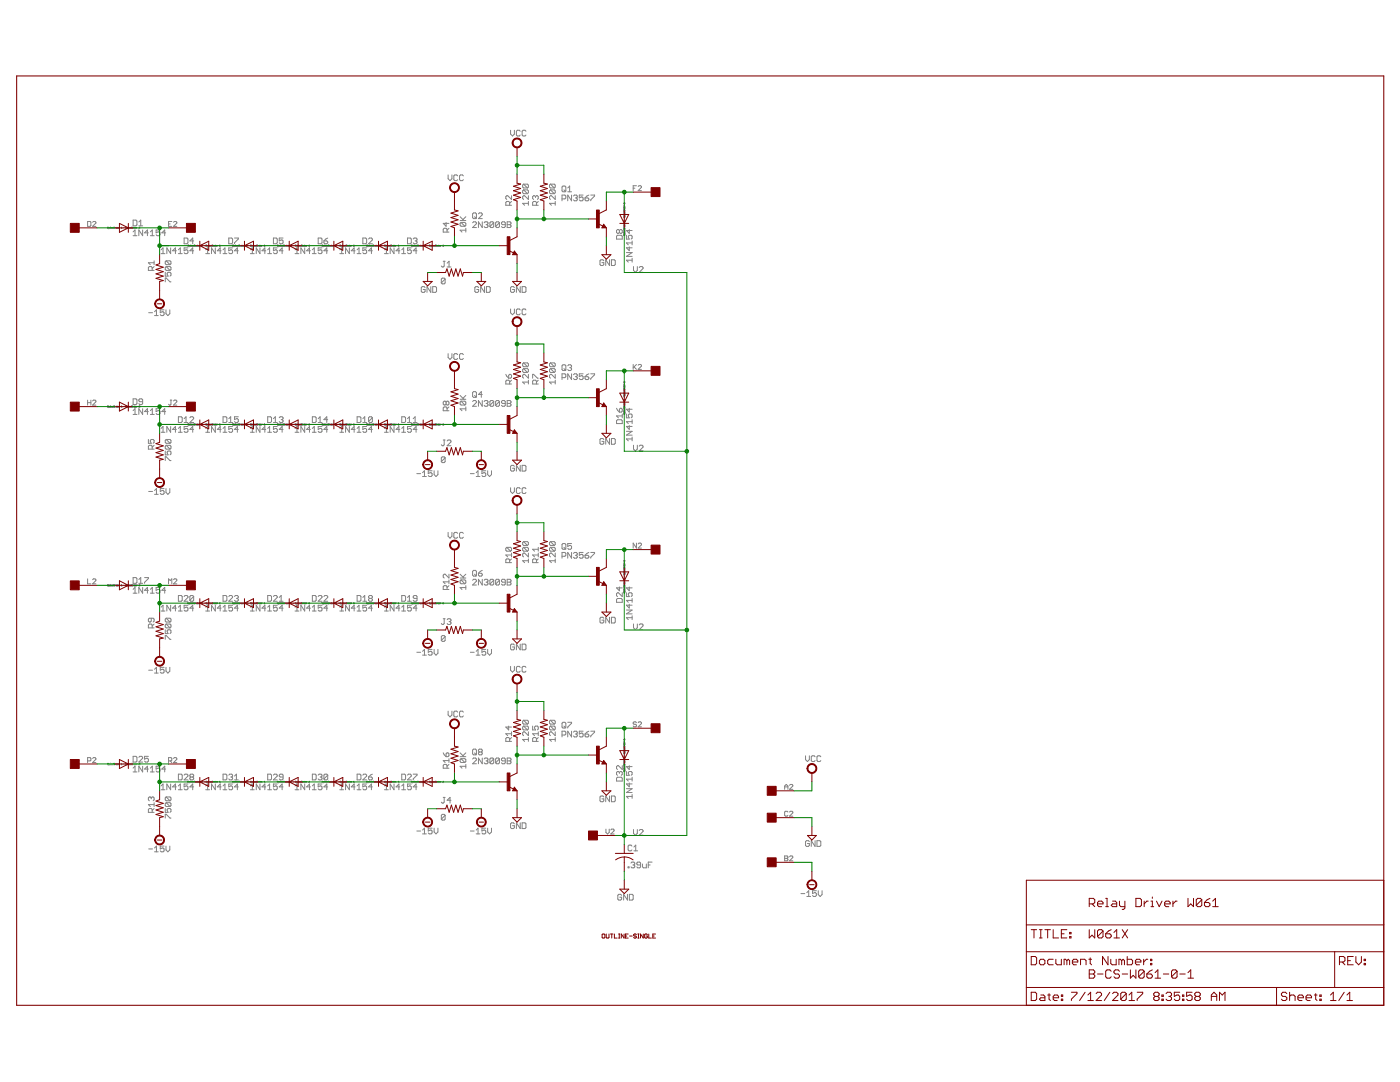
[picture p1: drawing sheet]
<svg xmlns="http://www.w3.org/2000/svg" width="279mm" height="216mm" viewBox="0 0 279 216" stroke-linecap="round" stroke-linejoin="round" font-family="sans-serif">
<g fill="none" stroke="#808080" stroke-width=".2">
<path d="M89.4 34.9v.8l.4 .3 .4-.3v-.8M91.3 35.1l-.2-.2h-.3l-.2 .2v.8l.2 .1h.3l.2-.1M92.5 35.1l-.2-.2h-.4l-.2 .2v.8l.2 .1h.4l.2-.1M101.9 26v.8l.4 .3 .4-.3v-.8M102.1 39.1v.7l-.8-.7h-.2l-.2 .1v.4l.2 .2M103.8 26.2l-.2-.2h-.3l-.2 .2v.7l.2 .2h.3l.2-.2M104.5 36.7h.8l.2 .2v.4l-.2 .2M104.5 37.9h.8l.2 .2v.4l-.2 .2M104.5 36.7l-.2 .2v.4l.2 .2h.8M104.5 37.9l-.2 .2v.4l.2 .2h.8M104.5 37.9l.8 .8M104.5 36.7l.8 .8"/>
<path d="M105 26.2l-.2-.2h-.4l-.2 .2v.7l.2 .2h.4l.2-.2M105.5 39.1v.7l-.8-.7h-.2l-.2 .1v.4l.2 .2M106.9 39.2l-.2-.1-.4 .1v.4l.2 .2M106.9 39.2l.2-.1 .3 .1v.4l-.1 .2M106.9 39.2v.2M109.9 36.7l-.2 .2v.4l.2 .2h.7M109.9 37.9l-.2 .2v.4l.2 .2h.7M109.9 37.9h.7l.2 .2v.4l-.2 .2M109.9 36.7h.7l.2 .2v.4l-.2 .2M109.9 37.9l.7 .8M109.9 36.7l.7 .8M110.8 39.1v.7l-.8-.7h-.1l-.2 .1v.4l.2 .2"/>
<path d="M112.2 39.7h.5l.2-.2v-.4l-.2-.2h-.5v1.2M112.4 37.1h.3l.2 .2v.8l-.2 .2h-.3l-.2-.2v-.8zM112.5 37.9l.4 .4M113.3 38.3h.8M113.3 37.5l.4-.4v1.2M114.1 38.9v1.2l-.8-1.2v1.2M114.4 39.1l.2-.2h.4l.2 .2-.2 .4M114.8 39.5h.2M115 39.5l.2 .2-.2 .4h-.4l-.2-.2M116.4 38.9h-.8v.6l.4-.2 .4 .2v.4l-.2 .2h-.4l-.2-.2M116.8 39.5h.5l.2 .4-.2 .2h-.4l-.1-.2zM117.5 38.9l-.7 .6"/>
<path d="M117.9 38.9h.8v.2l-.8 .8v.2M126.4 37.5h.3M127 37.1h-.6v.9M127.4 37.2l.1-.1 .5 .1v.2l-.6 .6h.6M17.5 44.2h.5l.1 .1v.7l-.1 .2h-.5zM18.5 44.3l.1-.1 .5 .1v.2l-.6 .7h.6M21.5 45.4h.1M21.5 45.4l.1 .1-.1 .1M21.7 45.6l.2-.1-.2-.1v.3M22 45.4v.2M22 45.3h.1M22.3 45.4l-.1 .1 .1 .1"/>
<path d="M22.4 45.5l.2-.1-.2 .1 .2 .1M22.7 45.3l.2 .1-.1 .2h-.1zM22.9 45.4v.2M23 45.4h.1M23 45.4l-.1 .1M23.3 45.3v.3h-.1v-.1l.1-.1M23.4 45.5l.2-.1-.2 .1 .2 .1M23.7 45.4v.2M23.8 45.4l-.1 .1M24.2 45.6h.2M24.2 45.4l.1-.1v.3M25 45.4h.2"/>
<path d="M25 45.4l.2 .1-.2 .1M25 45.4h.1M25.3 45.6h.2l-.1-.2h-.1v.3M25.5 45.6h.1M25.5 45.4l.1 .2M25.6 45.3h.1M25.9 45.4l-.2 .1 .2 .1M26 45.5l.1-.1-.1 .1 .1 .1M26.3 45.3l.1 .1v.2h-.2zM26.5 45.4v.2M26.6 43.9h.5l.2 .2v.8l-.2 .2h-.5zM26.6 46.3l.3-.4v1.1"/>
<path d="M26.6 47h.7M26.6 45.4l-.1 .1M26.9 45.3v.3h-.1l-.1-.1 .2-.1M27 45.5l.1-.1-.1 .1 .1 .1M27.3 45.4v.2M27.4 45.4l-.1 .1M27.7 44.3l.4-.4v1.2M27.7 45.1h.8M27.7 45.4h.2M27.9 45.4l-.2 .2h.2M27.9 45.4h.1M28.5 45.9v1.1l-.8-1.1v1.1"/>
<path d="M29.6 46.5h-.7l.5-.6v1.1M30 47h.8M30 46.3l.4-.4v1.1M30.4 54v-.6l-.2-.2h-.4l-.2 .2v.6h1.2M30.8 52.4h-1.2l.4 .4M30.8 53.2l-.4 .4M30.8 52v.8M31.9 45.9h-.7v.6l.3-.2 .4 .2v.3l-.2 .2h-.4l-.1-.2M32.2 50.6h.7M32.2 49.8l.3-.3v1.1M33 56.2v-.7h.2l.7 .7h.2M33 54.3v.8h.5l-.1-.4 .1-.4h.4l.2 .2v.4l-.2 .2"/>
<path d="M33.1 46.5h-.8l.6-.6v1.1M33.2 53.2h.7l.2 .2v.4l-.2 .2M33.2 53.2l.7 .8M33.2 52l-.2 .2v.4l.2 .2h.7M33.2 53.2l-.2 .2v.4l.2 .2h.7M33.2 52h.7l.2 .2v.4l-.2 .2M33.2 52l.7 .8M33.6 44.7h.4M34.1 49.5v1.1l-.8-1.1v1.1M34.3 44.2h-.7v1h.7M34.6 44.3l.2-.1 .5 .1v.2l-.7 .7h.7M35.2 50h-.8l.6-.5v1.1"/>
<path d="M35.6 50.6h.8M35.6 49.8l.4-.3v1.1M36.7 47.5h.6l.2 .2v.8l-.2 .1h-.6zM37.5 49.5h-.8v.5l.4-.2 .4 .2v.4l-.2 .2h-.4l-.2-.2M37.7 48.9h-.2l.2 .2h-.2M37.8 49.2l.2-.2h-.2v.3M38 49.2h.1M38 49l.1 .2M38.1 48.9h.1M38.4 49h-.2l.2 .2M38.5 49.1h.2l-.1-.1h-.1l.1 .2M38.7 48.1h-.8l.6-.6v1.1"/>
<path d="M38.7 50h-.8l.6-.5v1.1M38.8 48.9h.1v.3l-.2-.1zM39 49v.2M39.1 49h.1M39.1 49l-.1 .1M39.4 48.9v.3h-.1l-.1-.2h.2M39.5 49.1h.2l-.1-.1h-.1l.1 .2M39.8 49v.2M39.9 49l-.1 .1M40.2 48.9h.2l-.2 .3h.2M41.1 50.6h.7M41.1 49.8l.3-.3v1.1"/>
<path d="M41.3 48.9h-.2l.2 .2h-.2M41.3 49.2l.2-.1v-.1h-.2v.3M41.6 49.2h.1M41.6 49l.1 .2M41.7 48.9h.1M42 49h-.2l.2 .2M42 49.1l.2-.1h-.2l.2 .2M42.4 48.9h.1l-.1 .3-.1-.1zM42.6 49v.2M42.7 49l-.1 .1M43 48.9v.3h-.2v-.2h.2M43 49.5v1.1l-.8-1.1v1.1"/>
<path d="M43.1 49.1h.1v-.1h-.1l.1 .2M43.3 49v.2M43.4 49l-.1 .1M43.8 49.2h.2M43.8 49l.1-.1v.3M44.1 50h-.7l.5-.5v1.1M44.5 50.6h.8M44.5 49.8l.4-.3v1.1M45.7 47.5h.5l.2 .2v.8l-.2 .1h-.5zM46.4 49.5h-.7v.5l.3-.2 .4 .2v.4l-.2 .2h-.4l-.1-.2M46.6 48.9h-.1l.1 .2h-.2M46.7 49.2l.2-.1-.1-.1h-.1v.3"/>
<path d="M46.8 47.5h.8v.2l-.8 .8v.1M46.9 49.2h.1M46.9 49l.1 .2M47 48.9h.1M47.3 49h-.2l.2 .2M47.4 49.1h.2l-.1-.1h-.1l.1 .2M47.6 50h-.8l.6-.5v1.1M47.7 48.9h.1v.3l-.2-.1zM47.9 49v.2M48 49l-.1 .1M48.3 48.9v.3h-.1l-.1-.2h.2M48.4 49.1h.2l-.1-.1h-.1l.1 .2"/>
<path d="M48.7 49v.2M48.8 49l-.1 .1M49.1 48.9h.2l-.2 .3h.2M50 50.6h.7M50 49.8l.4-.3v1.1M50.2 48.9h-.2l.2 .2h-.2M50.2 49.2l.2-.2h-.2v.3M50.5 49v.2M50.6 48.9h.1M50.9 49h-.2l.2 .2M50.9 49.1h.2v-.1h-.2l.2 .2M51.3 48.9h.1v.3l-.2-.1z"/>
<path d="M51.5 49v.2M51.6 49l-.1 .1M51.9 48.9v.3h-.1l-.1-.2h.2M51.9 49.5v1.1l-.8-1.1v1.1M52 49.1h.1v-.1h-.1l.1 .2M52.2 49v.2M52.4 49l-.2 .1M52.7 49.2h.2M52.7 49l.1-.1v.3M53 50h-.7l.6-.5v1.1M53.4 49.8l.4-.3v1.1M53.4 50.6h.8"/>
<path d="M54.6 47.5h.5l.2 .2v.8l-.2 .1h-.5zM55.3 49.5h-.7v.5l.3-.2 .4 .2v.4l-.2 .2h-.3l-.2-.2M55.5 48.9h-.1l.1 .2h-.1M55.6 49.2l.2-.1-.1-.1h-.1v.3M55.9 49.2h.1M55.9 49v.2M55.9 48.9h.1M56.2 49h-.2l.2 .2M56.3 49.1h.2l-.1-.1h-.1l.1 .2M56.5 47.5h-.8v.6l.4-.2 .4 .2v.4l-.2 .1h-.4l-.2-.1M56.5 50h-.8l.6-.5v1.1M56.6 48.9h.1v.3l-.1-.1z"/>
<path d="M56.8 49v.2M57 49l-.2 .1M57.2 48.9v.3h-.1l-.1-.2h.2M57.3 49.1h.2l-.1-.1h-.1l.1 .2M57.6 49v.2M57.7 49h.1M57.7 49l-.1 .1M58.1 48.9h.1l-.1 .3h.1M58.9 50.6h.7M58.9 49.8l.4-.3v1.1M59.1 48.9h-.2l.2 .2h-.2M59.2 49.2l.2-.2h-.2v.3"/>
<path d="M59.4 49.2h.1M59.4 49l.1 .2M59.5 48.9h.1M59.8 49h-.2l.2 .2M59.9 49.1h.1v-.1h-.1l.1 .2M60.2 48.9h.1v.3l-.2-.1zM60.4 49v.2M60.5 49l-.1 .1M60.8 48.9v.3h-.1l-.1-.2h.2M60.8 49.5v1.1l-.8-1.1v1.1M60.9 49.1h.2l-.1-.1h-.1l.1 .2M61.2 49v.2"/>
<path d="M61.3 49l-.1 .1M61.6 49.2h.2M61.6 49l.1-.1v.3M62 50h-.8l.6-.5v1.1M62.3 50.6h.8M62.3 49.8l.4-.3v1.1M63.5 47.5h.6l.2 .2v.8l-.2 .1h-.6zM64.3 49.5h-.8v.5l.6-.2 .2 .2v.4l-.2 .2h-.4l-.2-.2M64.4 48.9h-.1l.1 .2h-.1M64.5 49.2l.2-.2h-.2v.3M64.6 48.1h.6l.2 .4-.2 .1h-.4l-.2-.1zM64.8 49h.1"/>
<path d="M64.8 49l.1 .2M64.8 48.9h.1M65.1 49h-.1l.1 .2M65.2 49.1h.2v-.1h-.2l.2 .2M65.4 50h-.8l.6-.5v1.1M65.4 47.5l-.8 .6M65.5 48.9h.2l-.1 .3-.1-.1zM65.7 49v.2M65.9 49l-.2 .1M66.1 48.9v.3h-.1v-.2h.1M66.2 49.1h.2v-.1h-.2l.2 .2M66.5 49v.2"/>
<path d="M66.6 49l-.1 .1M67 48.9h.2l-.2 .3h.2M67.8 49.8l.4-.3v1.1M67.8 50.6h.8M68 48.9h-.2l.2 .2h-.2M68.1 49.2l.2-.1-.1-.1h-.1v.3M68.3 49.2h.1M68.3 49l.1 .2M68.4 48.9h.1M68.7 49h-.2l.2 .2M68.8 49.1h.2l-.1-.1h-.1l.1 .2M69.1 48.9h.1v.3l-.2-.1z"/>
<path d="M69.3 49v.2M69.4 49l-.1 .1M69.7 48.9v.3h-.1l-.1-.2h.2M69.7 49.5v1.1l-.7-1.1v1.1M69.8 49.1h.2l-.1-.1h-.1l.1 .2M70.1 49v.2M70.2 49l-.1 .1M70.5 49.2h.2M70.5 49l.1-.1v.3M70.9 50h-.8l.6-.5v1.1M71.3 50.6h.7M71.3 49.8l.3-.3v1.1"/>
<path d="M72.4 47.5h.6l.2 .2v.8l-.2 .1h-.6zM73.2 49.5h-.8v.5l.4-.2 .4 .2v.4l-.2 .2h-.4l-.2-.2M73.4 48.9h-.2l.2 .2h-.2M73.4 49.2l.2-.1v-.1h-.2v.3M73.6 47.7l.1-.2h.4l.2 .2v.2l-.7 .7h.7M73.7 49.2h.1M73.7 49v.2M73.7 48.9h.1M74.1 49h-.2l.2 .2M74.1 49.1h.2v-.1h-.2l.2 .2M74.3 50h-.7l.5-.5v1.1M74.4 48.9h.2l-.1 .3-.1-.1z"/>
<path d="M74.7 49v.2M74.8 49l-.1 .1M75.1 48.9v.3h-.2v-.2h.2M75.1 49.1l.2-.1h-.2l.2 .2M75.4 49v.2M75.5 49l-.1 .1M75.9 48.9h.2l-.2 .3h.2M76.7 50.6h.8M76.7 49.8l.4-.3v1.1M76.9 48.9h-.1l.1 .2h-.1M77 49.2l.2-.1-.1-.1h-.1v.3M77.3 49.2h.1"/>
<path d="M77.3 49v.2M77.3 48.9h.1M77.6 49h-.2l.2 .2M77.7 49.1l.2-.1h-.2l.1 .2M78 48.9h.1v.3l-.1-.1zM78.2 49v.2M78.4 49l-.2 .1M78.6 48.9v.3l-.2-.1 .2-.1M78.6 49.5v1.1l-.7-1.1v1.1M78.7 49.1h.2l-.1-.1h-.1l.1 .2M79 49v.2M79.1 49h.1"/>
<path d="M79.1 49l-.1 .1M79.5 49.2h.1M79.5 49v-.1v.3M79.8 50h-.8l.6-.5v1.1M80.2 50.6h.7M80.2 49.8l.4-.3v1.1M81.3 47.5h.6l.2 .2v.8l-.2 .1h-.6zM82.1 49.5h-.8v.5l.4-.2 .4 .2v.4l-.2 .2h-.4l-.2-.2M82.3 48.9h-.2l.2 .2h-.2M82.4 49.2l.1-.1v-.1h-.1v.3M82.5 47.7l.2-.2h.3l.2 .2-.2 .4M82.6 49.2h.1"/>
<path d="M82.6 49l.1 .2M82.7 48.9h.1M82.8 48.1h.2M83 49h-.2l.2 .2M83 48.1l.2 .2-.2 .3h-.3l-.2-.1M83.1 49.1h.1v-.1h-.1l.1 .2M83.2 50h-.7l.5-.5v1.1M83.4 48.9h.1v.3l-.2-.1zM83.6 49v.2M83.7 49l-.1 .1M84 48.9v.3h-.2v-.2h.2M84.1 49.1h.1v-.1h-.1l.1 .2"/>
<path d="M84.3 49v.2M84.5 49l-.2 .1M84.8 48.9h.2l-.2 .3h.2M84.8 57.4l-.2-.2h-.3l-.2 .2v.7l.2 .2h.3l.2-.2v-.3h-.3M85.8 48.9h-.1l.1 .2h-.1M85.9 49.2l.2-.2h-.2v.3M86 57.2v1.1l-.8-1.1v1.1M86.2 49h.1M86.2 49l.1 .2M86.2 48.9h.1M86.4 57.2h.5l.2 .2v.7l-.2 .2h-.5zM86.5 49h-.1l.1 .2"/>
<path d="M86.6 49.1h.2v-.1h-.2l.2 .2M86.9 48.9h.2l-.1 .3zM87.1 49v.2M87.3 49l-.2 .1M87.5 48.9v.3l-.1-.1 .1-.1M87.6 49.1h.2v-.1h-.2l.2 .2M87.9 49v.2M88 49h.1M88 49l-.1 .1M88.4 49.2h.2M88.4 49l.1-.1v.3M88.5 52.1h.3"/>
<path d="M88.6 52.1v1l-.1 .2-.4-.2M88.8 55.7l-.2-.2h-.3l-.2 .2v.8M88.8 55.7v.8l-.2 .1h-.3l-.2-.1M88.8 55.7l-.7 .8M89 44.4v.7l-.5-.5h1.1M89.2 46.3v-.6l-.2-.1h-.4l-.1 .1v.6h1.1M89.2 52.5l.4-.4v1.2M89.2 53.3h.8M89.6 45.6l-.4 .3M91.8 44h1.2M91.8 43.2l.8 .8M92 44.4l-.2 .2v.4l.2 .1h.8"/>
<path d="M92 44.4h.8l.2 .2v.4l-.2 .1M92 44.4l.8 .7M93 45.9h-1.2l.4 .4M93 45.6v.7M93 43.2l-.6 .6M94.3 44.4l.2-.1h.4l.2 .1v.2l-.8 .8h.8M94.5 42.5h.4l.2 .2v.7l-.2 .2h-.4l-.2-.2v-.7zM94.7 43.2l.4 .4M95.5 42.7l.2-.2h.4l.1 .2v.2l-.7 .7h.7M95.5 57.4l-.2-.2h-.3l-.2 .2v.7l.2 .2h.3l.2-.2v-.3h-.4M96.2 44.3v1.1l-.7-1.1v1.1M96.6 44.4l.2-.1h.4l.2 .1-.2 .4"/>
<path d="M96.7 57.2v1.1l-.8-1.1v1.1M97 44.8h.2M97.1 57.2h.5l.2 .2v.7l-.2 .2h-.5zM97.2 44.8l.2 .2-.2 .4h-.4l-.2-.2M98.5 44.4v.8l-.2 .2h-.3l-.2-.2M98.5 44.4l-.2-.1h-.3l-.2 .1v.8M98.5 44.4l-.7 .8M99.7 44.4v.8l-.2 .2h-.4l-.2-.2M99.7 44.4l-.2-.1h-.4l-.2 .1v.8M99.7 44.4l-.8 .8M100.8 44.8h-.5l-.2-.2 .2-.3h.3l.2 .1v.8l-.2 .2h-.3l-.2-.2M101.2 44.3h.6l.2 .1-.2 .4 .2 .4-.2 .2h-.6z"/>
<path d="M101.2 44.8h.6M101.7 41v-.6l-.2-.2h-.4l-.2 .2v.6h1.2M102.1 40.2l-.4 .4M102.7 57.4l-.2-.2h-.4l-.2 .2v.7l.2 .2h.4l.2-.2v-.3h-.4M103.8 57.2v1.1l-.7-1.1v1.1M104.2 57.2h.6l.2 .2v.7l-.2 .2h-.6zM105.5 40.6h-1.2l.4 .4M105.5 40.2v.8M107.1 41v-.6l-.2-.2h-.4l-.2 .2v.6h1.1M107.4 40.2l-.3 .4M110.8 40.6h-1.1l.3 .4M110.8 40.2v.8"/>
<path d="M120.5 52l-.2-.2h-.4l-.2 .2v.8l.2 .2h.4l.2-.2v-.4h-.4M121.6 51.8v1.2l-.7-1.2v1.2M122 51.8h.6l.2 .2v.8l-.2 .2h-.6zM123.2 46.9h.8l.2 .2v.6h-1.2v-.6zM123.6 46l-.2-.2-.4 .2v.4l.2 .2 .4-.2M123.6 46l.2-.2 .4 .2v.4l-.2 .2-.4-.2M123.6 46v.4M124.4 42.8h.1M124.4 46.4h.1M124.5 41.5h.2v.2l-.2-.2M124.5 45.1h.2v.1h-.1l-.1-.1M124.5 45.7h.1"/>
<path d="M124.5 43.2v.2l.2-.2v.2M124.5 42l.2 .1h-.2zM124.5 45.5l.2 .2h-.2zM124.5 46.8v.1l.2-.1v.1M124.5 45.4h.2M124.5 42.5l.1 .2 .1-.2M124.5 46.1l.1 .1 .1-.1M124.5 41l.1 .1M124.5 41.8l.1 .1M124.5 44.6l.1 .1M124.5 45.3l.1 .1M124.5 46.4h.1"/>
<path d="M124.5 41.9h.2M124.5 41.1h.2M124.5 44.7h.2M124.7 44v.2l-.2-.2v.2M124.7 40.5v.2M124.7 41.3v.1l-.2-.1 .1 .1M124.7 42.3l-.1 .1v-.2v.2M124.7 42.8v.1M124.7 43.1l-.1-.2-.1 .2h.3M124.7 44.8v.2l-.2-.2 .1 .2M124.7 45.8v.2l-.2-.2 .1 .2M124.7 46.3l-.2 .1"/>
<path d="M124.7 46.7l-.1-.2-.1 .2h.3M124.7 42.8l-.2 .1M124.7 40.6h-.2v.1M125 46.9v.8h.6l-.2-.4 .2-.4h.4l.2 .2v.4l-.2 .2M125 50.4h1.2l-1.2 .8h1.2M125.6 49.3v.7l-.6-.6h1.2M125.6 45.8v.8l-.6-.6h1.2M126.2 51.9h-1.2l.4 .4M126.2 48.1v.8M126.2 51.5v.8M126.2 48.5h-1.2l.4 .4M126.4 53.2v.8l.4 .3 .4-.3v-.8"/>
<path d="M127.6 53.4l.2-.2h.3l.2 .2v.2l-.7 .7h.7M17.5 79.8v1M18.1 79.8v1M26.6 79.6h.5l.2 .2v.7l-.2 .2h-.5zM29.7 62.4h.7M30.8 62.2l.4-.4v1.2M30.8 63h.8M32.7 61.8h-.7v.6l.4-.2 .3 .2v.4l-.1 .2h-.4l-.2-.2M33.1 61.8v.8l.4 .4 .4-.4v-.8M34 79.8h.3M34.1 79.8v.9l-.1 .1-.4-.1M89.4 70.6v.7l.4 .4 .4-.4v-.7"/>
<path d="M91.3 70.8l-.2-.2h-.3l-.2 .2v.7l.2 .2h.3l.2-.2M91.8 79.7h1.2M91.8 78.9l.8 .8M92.5 70.8l-.2-.2h-.4l-.2 .2v.7l.2 .2h.4l.2-.2M93 78.9l-.6 .6M94.5 78.1h.4l.2 .2v.8l-.2 .2h-.4l-.2-.2v-.8zM94.7 78.9l.4 .4M96.2 79.9v1.2l-.7-1.2v1.2M96.2 78.7h-.7l.6-.6v1.2M100.9 74.7l.6 .8M101.2 79.9h.6l.2 .2-.2 .4 .2 .4-.2 .2h-.6zM101.5 74.9l.4-.2 .2 .2v.4l-.2 .2h-.4z"/>
<path d="M101.7 76.6v-.5l-.2-.2h-.4l-.2 .2v.5h1.2M101.9 61.7v.7l.4 .4 .4-.4v-.7M102.1 75.9l-.4 .3M103.8 61.8l-.2-.1h-.3l-.2 .1v.8l.2 .2h.3l.2-.2M104.5 72.4h.8l.2 .2v.4l-.2 .2M104.5 73.6l.8 .7M104.5 73.6h.8l.2 .1v.4l-.2 .2M104.5 72.4l-.2 .2v.4l.2 .2h.8M104.5 73.6l-.2 .1v.4l.2 .2h.8M104.5 72.4l.8 .8M105 61.8l-.2-.1h-.4l-.2 .1v.8l.2 .2h.4l.2-.2M105.5 76.2h-1.2l.4 .4"/>
<path d="M105.5 74.7v.8l-.8-.8h-.2l-.2 .2v.4l.2 .2M105.5 75.9v.7M106.3 75.5v-.8h.2l.8 .8h.1M107.1 76.6v-.5l-.2-.2h-.4l-.2 .2v.5h1.1M107.4 75.9l-.3 .3M109.9 72.4h.7l.2 .2v.4l-.2 .2M109.9 73.6h.7l.2 .1v.4l-.2 .2M109.9 72.4l-.2 .2v.4l.2 .2h.7M109.9 73.6l-.2 .1v.4l.2 .2h.7M109.9 73.6l.7 .7M109.9 72.4l.7 .8M110.8 76.2h-1.1l.3 .4"/>
<path d="M110.8 74.7v.8l-.8-.8h-.1l-.2 .2v.4l.2 .2M110.8 75.9v.7M112.2 75.4h.5l.2-.2v-.4l-.2-.2h-.5v1.1M112.2 73l.2-.2h.3l.2 .2v.7l-.2 .2h-.3l-.2-.2zM112.5 73.6l.4 .3M113.3 73l.2-.2h.4l.2 .2-.2 .4M113.7 73.4h.2M113.9 73.4l.2 .2-.2 .3h-.4l-.2-.2M114.1 74.6v1.1l-.8-1.1v1.1M114.4 74.8l.2-.2h.4l.2 .2-.2 .4M114.8 75.2h.2M115 75.2l.2 .2-.2 .3h-.4l-.2-.2"/>
<path d="M116.4 74.6h-.8v.6l.4-.2 .4 .2v.3l-.2 .2h-.4l-.2-.2M116.8 75.2h.5l.2 .3-.2 .2h-.4l-.1-.2zM117.5 74.6l-.7 .6M117.9 74.6h.8v.2l-.8 .7v.2M124.4 78.5h.1M124.5 77.2h.2v.1l-.2-.1M124.5 77.6l.2 .2h-.2zM124.5 78.9v.1l.2-.1v.1M124.5 78.2l.1 .1 .1-.1M124.5 76.7h.1M124.5 77.4l.1 .2M124.5 77.6h.2"/>
<path d="M124.5 76.8h.2M124.5 76.7l.1 .1M124.7 79.7v.2l-.2-.2v.2M124.7 76.2v.1M124.7 76.9v.2l-.2-.2 .1 .2M124.7 77.9v.2l-.2-.2 .1 .2M124.7 78.4v.1M124.7 78.8l-.1-.2-.1 .2h.3M124.7 78.5h-.2M124.7 76.2h-.2v.1M126.4 72.7v1M126.5 73.2l.5 .5"/>
<path d="M127 72.7l-.6 .7M127.4 72.9l.1-.2 .5 .2v.1l-.6 .7h.6M17.5 80.3h.6M18.5 80l.1-.2h.4l.1 .2v.2l-.6 .6h.6M21.6 81h-.1l.1 .2h-.1M21.7 81.3l.2-.2h-.2v.2M22 81.1v.2M22 80.9v.1M22.3 81.1h-.1l.1 .2M22.4 81.2l.2-.1h-.2l.2 .2M22.7 81h.2l-.1 .3-.1-.1zM22.9 81.1v.2"/>
<path d="M23 81.1h.1M23 81.1l-.1 .1M23.3 81v.3l-.1-.1 .1-.1M23.4 81.2l.2-.1h-.2l.2 .2M23.7 81.1v.2M23.8 81.1l-.1 .1M24.2 81.1l.1-.1v.3M24.2 81.3h.2M25.2 81h-.1l.1 .2h-.2M25.3 81.3l.2-.1-.1-.1h-.1v.2M25.5 81.1l.1 .2M25.5 81.3h.1"/>
<path d="M25.6 80.9v.1M25.9 81.1h-.2l.2 .2M26 81.2l.1-.1h-.1l.1 .2M26.3 81h.1v.3l-.2-.1zM26.5 81.1v.2M26.6 81.9l.3-.3v1.1M26.6 82.7h.7M26.6 81.1l-.1 .1M26.9 81v.3l-.2-.1 .2-.1M27 81.2l.1-.1h-.1l.1 .2M27.3 81.1v.2M27.4 81.1l-.1 .1"/>
<path d="M27.7 81h.2l-.2 .3h.2M28.5 80.2h-.6l-.2-.2 .2-.4h.4l.2 .2v.7l-.2 .2h-.4l-.2-.2M28.5 81.6v1.1l-.8-1.1v1.1M29.6 87.7v.8h.6l-.2-.6 .2-.2h.4l.2 .2v.4l-.2 .2M29.6 82.1h-.7l.5-.5v1.1M29.7 98.1h.7M30 81.9l.4-.3v1.1M30 82.7h.8M30.4 89.6v-.6l-.2-.1h-.4l-.2 .1v.6h1.2M30.8 88.9l-.4 .3M30.8 97.9l.4-.4v1.1M30.8 98.6h.8"/>
<path d="M31.9 81.6h-.7v.5l.3-.2 .4 .2v.4l-.2 .2h-.4l-.1-.2M32.2 85.5l.3-.4v1.2M32.2 86.3h.7M32.7 97.5h-.7v.6l.4-.2 .3 .2v.3l-.1 .2h-.4l-.2-.2M33 90v.8h.5l-.1-.6 .1-.2h.4l.2 .2v.4l-.2 .2M33 91.9v-.8h.2l.7 .8h.2M33.1 82.1h-.8l.6-.5v1.1M33.1 97.5v.8l.4 .3 .4-.3v-.8M33.2 88.9h.7l.2 .1v.4l-.2 .2M33.2 88.9l.7 .7M33.2 87.7l-.2 .2v.4l.2 .2h.7M33.2 88.9l-.2 .1v.4l.2 .2h.7"/>
<path d="M33.2 87.7h.7l.2 .2v.4l-.2 .2M33.2 87.7l.7 .8M34.1 85.1v1.2l-.8-1.2v1.2M34.6 80l.2-.2h.3l.2 .2v.2l-.7 .6h.7M35.2 85.7h-.8l.6-.6v1.2M35.6 85.5l.4-.4v1.2M35.6 86.3h.8M35.6 83.2h.6l.2 .2v.7l-.2 .2h-.6zM36.7 84.3h.8M36.7 83.5l.4-.3v1.1M37.5 85.1h-.8v.6l.4-.2 .4 .2v.4l-.2 .2h-.4l-.2-.2M37.7 84.6h-.2l.2 .1-.1 .1h-.1"/>
<path d="M37.8 84.8h.1v-.2h-.1v.3M37.9 83.4l.2-.2h.4l.2 .2v.1l-.8 .8h.8M38 84.6l.1 .2M38 84.8h.1M38.1 84.5v.1M38.4 84.6l-.2 .1 .2 .1M38.5 84.7l.1-.1-.1 .1 .1 .1M38.7 85.7h-.8l.6-.6v1.2M38.7 84.6h.2v.2zM39 84.6v.2M39.1 84.6h.1M39.1 84.6l-.1 .1"/>
<path d="M39.4 84.6v.2h-.1l-.1-.1 .2-.1M39.5 84.7h.2h-.2l.1 .1M39.8 84.6v.2M39.9 84.6l-.1 .1M40.2 84.6h.2l-.2 .2h.2M41.1 85.5l.3-.4v1.2M41.1 86.3h.7M41.3 84.6h-.2l.1 .2h-.1M41.3 84.8h.2v-.2h-.2v.3M41.6 84.6l.1 .2M41.6 84.8h.1M41.7 84.5v.1"/>
<path d="M42 84.6l-.2 .1 .2 .1M42 84.7l.2 .1M42.1 84.6l-.1 .1M42.1 84.6l.1 .1h-.2M42.4 84.6h.1l-.1 .2h-.1zM42.6 84.6v.2M42.7 84.6l-.1 .1M43 85.1v1.2l-.8-1.2v1.2M43 84.6v.2h-.2v-.1l.2-.1M43.1 84.7l.1-.1-.1 .1 .1 .1M43.3 84.6v.2M43.4 84.6l-.1 .1"/>
<path d="M43.8 84.6h.1v.2M43.8 84.8h.2M44.1 85.7h-.7l.5-.6v1.2M44.5 83.2h.6l.2 .2v.7l-.2 .2h-.6zM44.5 85.5l.4-.4v1.2M44.5 86.3h.8M45.7 84.3h.7M45.7 83.5l.3-.3v1.1M46.4 85.1h-.7v.6l.3-.2 .4 .2v.4l-.2 .2h-.4l-.1-.2M46.6 84.6h-.2l.2 .2h-.2M46.7 84.8h.2l-.1-.2h-.1v.3M46.9 84.6l.1 .2"/>
<path d="M46.9 84.8h.1M47 84.5v.1M47.3 84.6l-.2 .1 .2 .1M47.4 84.7l.1-.1-.1 .1 .1 .1M47.6 83.2h-.8v.5l.4-.2 .4 .2v.4l-.2 .2h-.4l-.2-.2M47.6 85.7h-.8l.6-.6v1.2M47.6 84.6h.2v.2zM47.9 84.6v.2M48 84.6l-.1 .1M48.3 84.6v.2h-.1l-.1-.1 .2-.1M48.4 84.7l.1-.1-.1 .1 .1 .1M48.7 84.6v.2"/>
<path d="M48.8 84.6l-.1 .1M49.1 84.6h.2l-.2 .2h.2M50 85.5l.4-.4v1.2M50 86.3h.7M50.2 84.6h-.2l.1 .2h-.1M50.2 84.8h.2v-.2h-.2v.3M50.5 84.6v.2M50.6 84.5v.1M50.9 84.6l-.2 .1 .2 .1M50.9 84.7l.2-.1-.2 .1 .2 .1M51.3 84.6h.1v.2h-.2zM51.5 84.6v.2"/>
<path d="M51.6 84.6l-.1 .1M51.9 85.1v1.2l-.8-1.2v1.2M51.9 84.6v.2h-.1l-.1-.1 .2-.1M52 84.7l.1 .1M52 84.6v.1M52 84.6l.1 .1h-.1M52.2 84.6v.2M52.4 84.6l-.2 .1M52.7 84.6h.1v.2M52.7 84.8h.2M53 85.7h-.7l.6-.6v1.2M53.4 85.5l.4-.4v1.2"/>
<path d="M53.4 86.3h.8M53.4 83.2h.6l.2 .2v.7l-.2 .2h-.6zM54.6 84.3h.7M54.6 83.5l.3-.3v1.1M55.3 85.1h-.7v.6l.3-.2 .4 .2v.4l-.2 .2h-.3l-.2-.2M55.5 84.6h-.1l.1 .2h-.1M55.6 84.8h.1v-.2h-.1v.3M55.7 83.4l.2-.2h.4l.2 .2-.2 .3M55.9 84.6v.2M55.9 84.8h.1M55.9 84.5v.1M56.1 83.7h.2"/>
<path d="M56.2 84.6l-.2 .1 .2 .1M56.3 84.7h.2h-.2l.1 .1M56.3 83.7l.2 .2-.2 .4h-.4l-.2-.2M56.5 85.7h-.8l.6-.6v1.2M56.6 84.6h.1v.2zM56.8 84.6v.2M57 84.6l-.2 .1M57.2 84.6v.2h-.1l-.1-.1 .2-.1M57.3 84.7l.1-.1-.1 .1 .1 .1M57.6 84.6v.2M57.7 84.6h.1M57.7 84.6l-.1 .1"/>
<path d="M58.1 84.6h.1l-.1 .2h.1M58.9 85.5l.4-.4v1.2M58.9 86.3h.7M59.1 84.6h-.2l.2 .1-.1 .1h-.1M59.2 84.8h.1v-.2h-.1v.3M59.4 84.6l.1 .2M59.4 84.8h.1M59.5 84.5v.1M59.8 84.6l-.2 .1 .2 .1M59.9 84.7l.1-.1-.1 .1 .1 .1M60.2 84.6h.1v.2h-.2zM60.4 84.6v.2"/>
<path d="M60.5 84.6l-.1 .1M60.8 84.6v.2h-.1l-.1-.1 .2-.1M60.8 85.1v1.2l-.8-1.2v1.2M60.9 84.7h.2h-.2l.1 .1M61.2 84.6v.2M61.3 84.6l-.1 .1M61.6 84.6h.1v.2M61.6 84.8h.2M62 85.7h-.8l.6-.6v1.2M62.3 85.5l.4-.4v1.2M62.3 83.2h.6l.2 .2v.7l-.2 .2h-.6zM62.3 86.3h.8"/>
<path d="M63.5 84.3h.8M63.5 83.5l.4-.3v1.1M64.3 85.1h-.8v.6l.6-.2 .2 .2v.4l-.2 .2h-.4l-.2-.2M64.4 84.6h-.1l.1 .2h-.1M64.5 84.8h.2v-.2h-.2v.3M64.8 84.6h.1M64.8 84.5v.1M64.8 84.6l.1 .2M65.1 84.6l-.1 .1 .1 .1M65.2 84.7l.2-.1-.2 .1 .2 .1M65.4 83.7h-.8l.6-.5v1.1M65.4 85.7h-.8l.6-.6v1.2"/>
<path d="M65.5 84.6h.2l-.1 .2h-.1zM65.7 84.6v.2M65.9 84.6l-.2 .1M66.1 84.6v.2h-.1v-.1l.1-.1M66.2 84.7l.2-.1-.2 .1 .2 .1M66.5 84.6v.2M66.6 84.6l-.1 .1M67 84.6h.2l-.2 .2h.2M67.8 85.5l.4-.4v1.2M67.8 86.3h.8M68 84.6h-.2l.2 .2h-.2M68.1 84.8h.2l-.1-.2h-.1v.3"/>
<path d="M68.3 84.6l.1 .2M68.3 84.8h.1M68.4 84.5v.1M68.7 84.6l-.2 .1 .2 .1M68.8 84.7l.1-.1-.1 .1 .1 .1M69.1 84.6h.1v.2h-.2zM69.3 84.6v.2M69.4 84.6l-.1 .1M69.6 84.6h.1M69.6 84.6l-.1 .1M69.7 84.6v.2l-.2-.1M69.7 85.1v1.2l-.7-1.2v1.2"/>
<path d="M69.8 84.7l.1-.1-.1 .1 .1 .1M70.1 84.6v.2M70.2 84.6l-.1 .1M70.5 84.6h.1v.2M70.5 84.8h.2M70.9 85.7h-.8l.6-.6v1.2M71.3 83.2h.5l.2 .2v.7l-.2 .2h-.5zM71.3 85.5l.3-.4v1.2M71.3 86.3h.7M72.4 84.3h.8M72.4 83.5l.4-.3v1.1M73.2 85.1h-.8v.6l.4-.2 .4 .2v.4l-.2 .2h-.4l-.2-.2"/>
<path d="M73.2 84.6v.1M73.2 84.7l.2 .1h-.2M73.4 84.6h-.2M73.4 84.8h.2v-.2h-.2v.3M73.7 84.6v.2M73.7 84.8h.1M73.7 84.5v.1M73.9 84.7l.2 .1M73.9 84.6h.2M73.9 84.6v.1M74.1 84.7l.2-.1-.2 .1 .2 .1M74.3 85.7h-.7l.5-.6v1.2"/>
<path d="M74.3 83.4v.7l-.2 .2h-.4l-.1-.2M74.3 83.4l-.7 .7M74.3 83.4l-.2-.2h-.4l-.1 .2v.7M74.4 84.6h.2l-.1 .2h-.1zM74.7 84.6v.2M74.8 84.6l-.1 .1M75.1 84.6v.2h-.2v-.1l.2-.1M75.1 84.7h.2h-.2l.2 .1M75.4 84.6v.2M75.5 84.6l-.1 .1M75.9 84.6h.2l-.2 .2h.2M76.7 85.5l.4-.4v1.2"/>
<path d="M76.7 86.3h.8M76.9 84.6h-.1l.1 .2h-.1M77 84.8h.2l-.1-.2h-.1v.3M77.3 84.6v.2M77.3 84.8h.1M77.3 84.5v.1M77.6 84.6l-.2 .1 .2 .1M77.7 84.7h.2h-.2l.1 .1M78 84.6h.1v.2zM78.2 84.6v.2M78.4 84.6l-.2 .1M78.6 85.1v1.2l-.7-1.2v1.2"/>
<path d="M78.6 84.6v.2h-.1l-.1-.1 .2-.1M78.7 84.7l.1-.1-.1 .1 .1 .1M79 84.6v.2M79.1 84.6h.1M79.1 84.6l-.1 .1M79.5 84.6v.2M79.5 84.8h.1M79.8 85.7h-.8l.6-.6v1.2M80.2 85.5l.4-.4v1.2M80.2 86.3h.7M80.2 83.2h.6l.1 .2v.7l-.1 .2h-.6zM81.3 83.5l.4-.3v1.1"/>
<path d="M81.3 84.3h.8M82.1 85.1h-.8v.6l.4-.2 .4 .2v.4l-.2 .2h-.4l-.2-.2M82.3 84.6h-.2l.1 .2h-.1M82.4 84.8h.1v-.2h-.1v.3M82.5 83.5l.3-.3v1.1M82.5 84.3h.7M82.6 84.6l.1 .2M82.6 84.8h.1M82.7 84.5v.1M83 84.6l-.2 .1 .2 .1M83.1 84.7l.1-.1-.1 .1 .1 .1M83.2 94.5h.7"/>
<path d="M83.2 85.7h-.7l.5-.6v1.2M83.4 84.6h.1v.2h-.2zM83.6 84.6v.2M83.7 84.6l-.1 .1M83.8 84.6h.2M83.8 84.6v.1M84 84.6v.2l-.2-.1M84.2 84.6l-.1 .1 .1 .1M84.2 84.6v.1M84.2 84.7h-.1M84.3 84.6v.2M84.3 94.3l.4-.4v1.2"/>
<path d="M84.3 95.1h.8M84.5 84.6l-.2 .1M84.8 84.6h.2l-.2 .2h.2M85.8 84.6h-.1l.1 .2h-.1M85.9 84.8l.2-.1-.2-.1v.3M86.2 84.6h.1M86.2 84.5v.1M86.2 84.6l.1 .2M86.2 93.9h-.7v.6l.5-.2 .2 .2v.4l-.2 .2h-.3l-.2-.2M86.5 84.6l-.1 .1 .1 .1M86.6 84.7l.2-.1-.2 .1 .2 .1M86.6 93.9v.8l.4 .4 .4-.4v-.8"/>
<path d="M86.9 84.6h.2l-.1 .2h-.1zM87.1 84.6v.2M87.3 84.6l-.2 .1M87.5 84.6v.2h-.1v-.1l.1-.1M87.6 84.7l.2-.1-.2 .1 .2 .1M87.9 84.6v.2M88 84.6h.1M88 84.6l-.1 .1M88.4 84.6h.1v.2M88.4 84.8h.2M88.5 87.8h.3M88.6 87.8v1l-.1 .1-.4-.1"/>
<path d="M88.8 91.4l-.7 .7M88.8 91.4v.7l-.2 .2h-.3l-.2-.2M88.8 91.4l-.2-.2h-.3l-.2 .2v.7M89 80.2l-.2-.1-.3 .1v.4l.1 .2 .4-.2M89 80.2l.2-.1 .4 .1v.4l-.2 .2-.4-.2M89 80.2v.4M89.2 82v-.6l-.2-.2h-.4l-.1 .2v.6h1.1M89.2 88l.2-.2h.4l.2 .2v.2l-.8 .7h.8M89.6 81.2l-.4 .4M92 80.1h.8l.2 .1v.4l-.2 .2M92 80.1l-.2 .1v.4l.2 .2h.8M92 80.1l.8 .7"/>
<path d="M93 81.2v.8M93 81.6h-1.2l.4 .4M93.9 94.5h.7M94.3 80.1l.2-.2h.4l.2 .2v.2l-.8 .8h.8M95 95.1h.8M95 94.3l.4-.4v1.2M96.6 80.1l.2-.2h.4l.2 .2-.2 .4M96.9 93.9h-.7v.6l.4-.2 .3 .2v.4l-.1 .2h-.4l-.2-.2M97 80.5h.2M97.2 80.5l.2 .2-.2 .4h-.4l-.2-.2M97.3 93.9v.8l.4 .4 .4-.4v-.8M98.5 80.1v.8l-.2 .2h-.3l-.2-.2"/>
<path d="M98.5 80.1l-.2-.2h-.3l-.2 .2v.8M98.5 80.1l-.7 .8M99.7 80.1v.8l-.2 .2h-.4l-.2-.2M99.7 80.1l-.8 .8M99.7 80.1l-.2-.2h-.4l-.2 .2v.8M100.8 80.5h-.5l-.2-.2 .2-.4h.3l.2 .2v.8l-.2 .2h-.3l-.2-.2M101.2 80.5h.6M101.9 97.3v.8l.4 .4 .4-.4v-.8M102.7 93l-.2-.1h-.4l-.2 .1v.8l.2 .2h.4l.2-.2v-.4h-.4M103.8 92.9v1.1l-.7-1.1v1.1M103.8 97.5l-.2-.2h-.3l-.2 .2v.8l.2 .2h.3l.2-.2M104.2 92.9h.6l.2 .1v.8l-.2 .2h-.6z"/>
<path d="M105 97.5l-.2-.2h-.4l-.2 .2v.8l.2 .2h.4l.2-.2M120.5 87.7l-.2-.2h-.4l-.2 .2v.8l.2 .1h.4l.2-.1v-.4h-.4M121.6 87.5v1.1l-.7-1.1v1.1M122 87.5h.6l.2 .2v.8l-.2 .1h-.6zM123 83.9l.2-.1h.8l.2 .1v.6h-1.2zM123 81.5l.6 .7M123.8 81.5l.4 .2v.3l-.2 .2h-.4v-.5zM124.2 82.6v.8M124.2 83h-1.2l.4 .4M124.4 82h.1M124.5 80.7h.2v.2h-.1l-.1-.2M124.5 81.2l.2 .1-.2 .1z"/>
<path d="M124.5 82.4v.2l.2-.1v.1M124.5 81.7l.1 .2 .1-.2M124.5 82.1h.2M124.5 80.2l.1 .2M124.5 81l.1 .1M124.5 81.1h.2M124.5 80.4h.2M124.7 80.5v.1l-.2-.1 .1 .1M124.7 81.5v.1l-.2-.1 .1 .1M124.7 82.3l-.1-.1-.1 .1h.3M125 82.6v.8h.6l-.2-.6 .2-.2h.4l.2 .2v.4l-.2 .2M125 86.1h1.2l-1.2 .7h1.2"/>
<path d="M125.6 81.5v.7l-.6-.5h1.2M125.6 84.9v.8l-.6-.6h1.2M126.2 83.8v.7M126.2 87.2v.8M126.2 87.6h-1.2l.4 .4M126.2 84.1h-1.2l.4 .4M126.4 88.8v.8l.4 .4 .4-.4v-.8M127.6 89l.2-.2h.3l.2 .2v.2l-.7 .8h.7M17.5 115.5v1h.6M18.5 115.7l.1-.2h.4l.1 .2v.1l-.6 .7h.6M21.6 116.7h-.1l.1 .1-.1 .1M21.7 116.9h.2v-.2h-.2v.3"/>
<path d="M22 116.7v.2M22 116.6h.1M22.3 116.7l-.1 .1 .1 .1M22.4 116.8h.2v-.1l-.2 .1 .2 .1M22.7 116.6l.2 .1-.1 .2h-.1zM22.9 116.7v.2M23 116.7h.1M23 116.7l-.1 .1M23.3 116.6v.3h-.1v-.2h.1M23.4 116.8h.2v-.1l-.2 .1 .2 .1M23.7 116.7v.2M23.8 116.7l-.1 .1"/>
<path d="M24.2 116.7l.1-.1v.3M24.2 116.9h.2M25.2 116.7h-.2l.2 .2h-.2M25.3 116.9h.2l-.1-.2h-.1v.3M25.5 116.7l.1 .2M25.5 116.9h.1M25.6 116.6h.1M25.9 116.7l-.2 .1 .2 .1M26 116.8h.2l-.1-.1-.1 .1 .1 .1M26.3 116.6l.1 .1v.2h-.2zM26.5 116.7v.2M26.6 115.3h.5l.2 .1v.8l-.2 .2h-.5z"/>
<path d="M26.6 117.6l.3-.4v1.2M26.6 118.4h.7M26.6 116.7l-.1 .1M26.9 116.6v.3h-.1v-.2h.1M27 116.8h.2l-.1-.1-.1 .1 .1 .1M27.3 116.7v.2M27.4 116.7l-.1 .1M27.7 115.6l.4-.3v1.1M27.7 116.4h.8M27.7 116.7h.2l-.2 .2h.2M28.5 117.2v1.2l-.8-1.2v1.2M28.9 115.3h.7v.1l-.7 .8v.2"/>
<path d="M29.6 117.8h-.7l.5-.6v1.2M30 117.6l.4-.4v1.2M30 118.4h.8M31.9 117.2h-.7v.6l.3-.2 .4 .2v.4l-.2 .2h-.4l-.1-.2M33.1 117.8h-.8l.6-.6v1.2M33.6 116.5v-1l.4 .3 .3-.3v1M34.6 115.7l.2-.2h.3l.2 .2v.1l-.7 .7h.7M35.6 118.8h.6l.2 .2v.8l-.2 .2h-.6zM36.7 119l.2-.2h.4l.2 .2v.2l-.8 .8h.8M38.7 119v.8l-.2 .2h-.4l-.2-.2M38.7 119l-.2-.2h-.4l-.2 .2v.8M38.7 119l-.8 .8"/>
<path d="M44.5 118.8h.6l.2 .2v.8l-.2 .2h-.6zM45.7 119l.1-.2h.4l.2 .2v.2l-.7 .8h.7M46.8 119l.2-.2h.4l.2 .2-.2 .4M47.2 119.4h.2M47.4 119.4l.2 .2-.2 .4h-.4l-.2-.2M53.4 118.8h.6l.2 .2v.8l-.2 .2h-.6zM54.6 119l.2-.2h.3l.2 .2v.2l-.7 .8h.7M55.7 120h.8M55.7 119.2l.4-.4v1.2M62.3 118.8h.6l.2 .2v.8l-.2 .2h-.6zM63.5 119l.2-.2h.4l.2 .2v.2l-.8 .8h.8M64.6 119l.2-.2h.4l.2 .2v.2l-.8 .8h.8"/>
<path d="M71.3 118.8h.5l.2 .2v.8l-.2 .2h-.5zM72.4 119.2l.4-.4v1.2M72.4 120h.8M73.7 119.4l-.1-.2 .1-.4h.4l.2 .2-.2 .4M73.7 119.4l-.1 .2 .1 .4h.4l.2-.2-.2-.4M73.7 119.4h.4M80.2 118.8h.6l.1 .2v.8l-.1 .2h-.6zM81.3 119.2l.4-.4v1.2M81.3 120h.8M83.2 119.4h-.5l-.2-.2 .2-.4h.3l.2 .2v.8l-.2 .2h-.3l-.2-.2M89.2 117.6v-.5l-.2-.2h-.4l-.1 .2v.5h1.1M89.4 106.2v.8l.4 .4 .4-.4v-.8"/>
<path d="M89.6 114.6v.7l-.8-.7-.3 .2v.3l.1 .2M89.6 116.1h-1.1l.3 .4M89.6 115.7v.8M89.6 116.9l-.4 .3M91.3 106.4l-.2-.2h-.3l-.2 .2v.8l.2 .2h.3l.2-.2M91.8 115.3h1.2M91.8 114.6l.8 .7M92 115.7l.8 .8M92 115.7h.8l.2 .2v.4l-.2 .2M92 115.7l-.2 .2v.4l.2 .2h.8M92.5 106.4l-.2-.2h-.4l-.2 .2v.8l.2 .2h.4l.2-.2M93 114.6l-.6 .5"/>
<path d="M93 116.9v.7M93 117.2h-1.2l.4 .4M94.3 115.8l.2-.2h.4l.2 .2v.2l-.8 .7h.8M94.3 114l.2-.2h.4l.2 .2v.8l-.2 .2h-.4l-.2-.2zM94.7 114.6l.4 .4M95.5 114.4h.6l.1 .4-.1 .2h-.4l-.2-.2zM96.2 115.6v1.1l-.7-1.1v1.1M96.2 113.8l-.7 .6M96.6 115.8l.2-.2h.4l.2 .2-.2 .4M97 116.2h.2M97.2 116.2l.2 .2-.2 .3h-.4l-.2-.2M98.5 115.8v.7l-.2 .2h-.3l-.2-.2"/>
<path d="M98.5 115.8l-.2-.2h-.3l-.2 .2v.7M98.5 115.8l-.7 .7M99.7 115.8l-.2-.2h-.4l-.2 .2v.7M99.7 115.8v.7l-.2 .2h-.4l-.2-.2M99.7 115.8l-.8 .7M100.8 116.2h-.5l-.2-.2 .2-.4h.3l.2 .2v.7l-.2 .2h-.3l-.2-.2M101.1 109.2h.8l.2 .2v.4l-.2 .2M101.1 109.2l.8 .8M101.1 109.2l-.2 .2v.4l.2 .2h.8M101.2 115.6h.6l.2 .2-.2 .4 .2 .3-.2 .2h-.6zM101.2 116.2h.6M101.7 112.3v-.6l-.2-.2h-.4l-.2 .2v.6h1.2"/>
<path d="M102.1 110.4v.7M102.1 111.5l-.4 .4M102.1 110.7h-1.2l.4 .4M104.5 108.1h.8l.2 .2v.3l-.2 .2M104.5 109.2h.8l.2 .2v.4l-.2 .2M104.5 108.1l-.2 .2v.3l.2 .2h.8M104.5 109.2l-.2 .2v.4l.2 .2h.8M104.5 109.2l.8 .8M104.5 108.1l.8 .7M105.5 110.4v.7l-.8-.7-.4 .2v.3l.2 .2M105.5 111.9h-1.2l.4 .4M105.5 111.5v.8"/>
<path d="M107.1 112.3v-.6l-.2-.2h-.4l-.2 .2v.6h1.1M107.4 110.7h-1.1l.4 .4M107.4 109.2v.8M107.4 110.4v.7M107.4 109.6h-1.1l.4 .4M107.4 111.5l-.3 .4M109.9 109.2h.7l.2 .2v.4l-.2 .2M109.9 108.1l-.2 .2v.3l.2 .2h.7M109.9 108.1h.7l.2 .2v.3l-.2 .2M109.9 109.2l-.2 .2v.4l.2 .2h.7M109.9 109.2l.7 .8M109.9 108.1l.7 .7"/>
<path d="M110.8 111.9h-1.1l.3 .4M110.8 110.4v.7l-.8-.7-.3 .2v.3l.2 .2M110.8 111.5v.8M112.2 108.6l.2-.1h.3l.2 .1v.8l-.2 .2h-.3l-.2-.2zM112.2 111h.5l.2-.2v-.4l-.2-.2h-.5v1.2M112.5 109.2l.4 .4M114.1 108.5h-.8v.5l.4-.2 .4 .2v.4l-.2 .2h-.4l-.2-.2M114.1 110.2v1.2l-.8-1.2v1.2M114.4 110.4l.2-.2h.4l.2 .2-.2 .4M114.8 110.8h.2M115 110.8l.2 .2-.2 .4h-.4l-.2-.2M116.4 110.2h-.8v.6l.4-.2 .4 .2v.4l-.2 .2h-.4l-.2-.2"/>
<path d="M116.8 110.8h.5l.2 .4-.2 .2h-.4l-.1-.2zM117.5 110.2l-.7 .6M117.9 110.2h.8v.2l-.8 .8v.2M123 119.6l.2-.2h.8l.2 .2v.6h-1.2zM123.6 117.1v.8l-.6-.6h1.2M124.2 118.3v.7l-.8-.7h-.2l-.2 .2v.4l.2 .1M124.4 114.1h.1M124.4 117.7h.1M124.5 114.6v.1l.2-.2v.2M124.5 116.4h.2v.2l-.2-.2M124.5 113.3h.2v.1l-.2 .1zM124.5 115.4v.1"/>
<path d="M124.5 112.8h.2v.1l-.1 .1-.1-.2M124.5 113.4v.1M124.5 118.1v.2l.2-.2v.2M124.5 116.9h.2v.2h-.2zM124.5 115.4l.2 .1v-.1M124.5 114.5v.1M124.5 115.4h.1M124.5 113.8l.1 .2 .1-.2M124.5 117.4l.1 .2 .1-.2M124.5 112.3l.1 .2M124.5 113.1l.1 .1M124.5 114.1v.1"/>
<path d="M124.5 115.9l.1 .1M124.5 116.6l.1 .2M124.5 116.8h.2M124.5 113.2h.2M124.5 112.5h.2M124.5 116h.2M124.7 111.8v.2M124.7 112.6v.1l-.2-.1 .1 .1M124.7 113.6v.1l-.2-.1 .1 .1M124.7 114.1h-.2M124.7 114.4l-.1-.1-.1 .1h.3M124.7 116.2v.1l-.2-.1 .1 .1"/>
<path d="M124.7 117.2v.1l-.2-.1 .1 .1M124.7 117.6v.2M124.7 118l-.1-.2-.1 .2h.3M124.7 117.7l-.2 .1M124.7 111.9h-.2v.1M125 118.3v.7h.6l-.2-.5 .2-.2h.4l.2 .2v.4l-.2 .1M125.6 117.1v.8l-.6-.6h1.2M126.2 119.4v.8M126.2 119.8h-1.2l.4 .4M127 108.4v1l-.6-1v1M127.4 108.5l.1-.1h.3l.2 .1v.2l-.6 .7h.6M29.7 133.7h.7"/>
<path d="M30.2 123.4v.5l-.2 .2-.4-.2v-.4l.2-.1h.8l.2 .1v.4l-.2 .2M30.4 125.3v-.6l-.2-.2h-.4l-.2 .2v.6h1.2M30.8 124.5l-.4 .4M30.8 133.5l.4-.3v1.1M30.8 134.3h.8M32.2 121.2l.3-.4v1.1M32.2 121.9h.7M32.7 133.2h-.7v.5l.4-.2 .3 .2v.4l-.1 .2h-.4l-.2-.2M33 125.7v.7h.5l-.1-.5 .1-.2h.4l.2 .2v.3l-.2 .2M33 127.6v-.8h.2l.7 .8h.2M33.1 133.2v.7l.4 .4 .4-.4v-.7M33.2 124.5h.7l.2 .2v.4l-.2 .2"/>
<path d="M33.2 123.4l-.2 .1v.4l.2 .2h.7M33.2 124.5l-.2 .2v.4l.2 .2h.7M33.2 123.4h.7l.2 .1v.4l-.2 .2M33.2 124.5l.7 .8M33.2 123.4l.7 .7M34.1 120.8v1.1l-.8-1.1v1.1M35.2 121.3h-.8l.6-.5v1.1M35.6 121.2l.4-.4v1.1M35.6 121.9h.8M37.5 120.3h.1M37.5 120.8h-.8v.5l.4-.1 .4 .1v.4l-.2 .2h-.4l-.2-.2M37.5 120.3l.2 .1h-.2"/>
<path d="M37.5 120.3h.2M37.8 120.5l.2-.1-.2-.1v.3M38 120.3l.1 .2M38 120.5h.1M38.1 120.2h.1M38.4 120.3l-.2 .1 .2 .1M38.5 120.4l.1-.1-.1 .1 .1 .1M38.7 121.3h-.8l.6-.5v1.1M38.8 120.2l.1 .1v.2l-.2-.1zM39 120.3v.2M39.1 120.3h.1M39.1 120.3l-.1 .1"/>
<path d="M39.4 120.2v.3l-.2-.1 .2-.1M39.5 120.4h.2l-.1-.1-.1 .1 .1 .1M39.8 120.3v.2M39.9 120.3l-.1 .1M40.2 120.3h.2M40.4 120.3h.1M40.4 120.3l-.2 .2h.2M41.1 121.2l.3-.4v1.1M41.1 121.9h.7M41.1 120.3h.1M41.1 120.3l.2 .1h-.2M41.1 120.3h.2"/>
<path d="M41.3 120.5l.2-.1v-.1h-.2v.3M41.6 120.3l.1 .2M41.6 120.5h.1M41.7 120.2h.1M42 120.3l-.2 .1 .2 .1M42 120.4h.2v-.1l-.2 .1 .2 .1M42.4 120.2l.1 .1-.1 .2-.1-.1zM42.6 120.3v.2M42.7 120.3l-.1 .1M43 120.8v1.1l-.8-1.1v1.1M43 120.2v.3l-.2-.1 .2-.1M43.1 120.4l.1-.1-.1 .1 .1 .1"/>
<path d="M43.3 120.3v.2M43.4 120.3l-.1 .1M43.8 120.3l.1-.1v.3M43.8 120.5h.2M44.1 121.3h-.7l.5-.5v1.1M44.5 121.2l.4-.4v1.1M44.5 121.9h.8M46.4 120.3h.1M46.4 120.8h-.7v.5l.3-.1 .4 .1v.4l-.2 .2h-.4l-.1-.2M46.4 120.3l.2 .1h-.2M46.4 120.3h.2M46.7 120.5l.2-.1-.2-.1v.3"/>
<path d="M46.9 120.3l.1 .2M46.9 120.5h.1M47 120.2h.1M47.3 120.3l-.2 .1 .2 .1M47.4 120.4l.1-.1-.1 .1 .1 .1M47.6 121.3h-.8l.6-.5v1.1M47.7 120.2l.1 .1v.2l-.2-.1zM47.9 120.3v.2M48 120.3l-.1 .1M48.3 120.2v.3l-.2-.1 .2-.1M48.4 120.4l.1-.1-.1 .1 .1 .1M48.7 120.3v.2"/>
<path d="M48.8 120.3l-.1 .1M49.1 120.3h.2M49.3 120.3h.1M49.3 120.3l-.2 .2h.2M50 121.2l.4-.4v1.1M50 121.9h.7M50 120.3h.1M50 120.3l.2 .1h-.2M50 120.3h.2M50.2 120.5l.2-.1-.2-.1v.3M50.5 120.3v.2M50.6 120.2h.1"/>
<path d="M50.9 120.3l-.2 .1 .2 .1M50.9 120.4l.2-.1-.2 .1 .2 .1M51.3 120.2l.1 .1v.2l-.2-.1zM51.5 120.3v.2M51.6 120.3l-.1 .1M51.9 120.8v1.1l-.8-1.1v1.1M51.9 120.2v.3l-.2-.1 .2-.1M52 120.4l.1-.1-.1 .1 .1 .1M52.2 120.3v.2M52.4 120.3l-.2 .1M52.7 120.3l.1-.1v.3M52.7 120.5h.2"/>
<path d="M53 121.3h-.7l.6-.5v1.1M53.4 121.2l.4-.4v1.1M53.4 121.9h.8M55.3 120.8h-.7v.5l.3-.1 .4 .1v.4l-.2 .2h-.3l-.2-.2M55.4 120.3h.1M55.4 120.3l.1 .1h-.1M55.6 120.5l.2-.1-.1-.1h-.1v.3M55.9 120.3v.2M55.9 120.5h.1M55.9 120.2h.1M56.2 120.3l-.2 .1 .2 .1M56.3 120.4h.2l-.1-.1-.1 .1 .1 .1"/>
<path d="M56.5 121.3h-.8l.6-.5v1.1M56.6 120.3h.1v.2zM56.8 120.3v.2M57 120.3l-.2 .1M57.2 120.2v.3l-.2-.1 .2-.1M57.3 120.4l.1-.1-.1 .1 .1 .1M57.6 120.3v.2M57.7 120.3h.1M57.7 120.3l-.1 .1M58.1 120.3h.1M58.2 120.3h.1M58.2 120.3l-.1 .2h.1"/>
<path d="M58.9 121.2l.4-.4v1.1M58.9 121.9h.7M58.9 120.3h.1M58.9 120.3l.2 .1h-.2M58.9 120.3h.2M59.2 120.5l.2-.1-.2-.1v.3M59.4 120.3l.1 .2M59.4 120.5h.1M59.5 120.2h.1M59.8 120.3l-.2 .1 .2 .1M59.9 120.4l.1-.1-.1 .1 .1 .1M60.2 120.2l.1 .1v.2l-.2-.1z"/>
<path d="M60.4 120.3v.2M60.5 120.3l-.1 .1M60.8 120.2v.3l-.2-.1 .2-.1M60.8 120.8v1.1l-.8-1.1v1.1M60.9 120.4h.2l-.1-.1-.1 .1 .1 .1M61.2 120.3v.2M61.3 120.3l-.1 .1M61.6 120.3l.1-.1v.3M61.6 120.5h.2M62 121.3h-.8l.6-.5v1.1M62.3 121.2l.4-.4v1.1M62.3 121.9h.8"/>
<path d="M64.3 120.3h.1M64.3 120.8h-.8v.5l.6-.1 .2 .1v.4l-.2 .2h-.4l-.2-.2M64.3 120.3l.1 .1h-.1M64.5 120.5l.2-.1-.2-.1v.3M64.8 120.3h.1M64.8 120.2h.1M64.8 120.3l.1 .2M65.1 120.3l-.1 .1 .1 .1M65.2 120.4l.2-.1-.2 .1 .2 .1M65.4 121.3h-.8l.6-.5v1.1M65.5 120.2l.2 .1-.1 .2-.1-.1zM65.7 120.3v.2"/>
<path d="M65.9 120.3l-.2 .1M66.1 120.2v.3l-.1-.1 .1-.1M66.2 120.4l.2-.1-.2 .1 .2 .1M66.5 120.3v.2M66.6 120.3l-.1 .1M67 120.3h.2M67.2 120.3h.1M67.2 120.3l-.2 .2h.2M67.8 120.3h.1M67.8 120.3l.2 .1h-.2M67.8 120.3h.2M67.8 121.2l.4-.4v1.1"/>
<path d="M67.8 121.9h.8M68.1 120.5l.2-.1-.2-.1v.3M68.3 120.3l.1 .2M68.3 120.5h.1M68.4 120.2h.1M68.7 120.3l-.2 .1 .2 .1M68.8 120.4l.1-.1-.1 .1 .1 .1M69.1 120.2l.1 .1v.2l-.2-.1zM69.3 120.3v.2M69.4 120.3l-.1 .1M69.7 120.2v.3h-.1l-.1-.1 .2-.1M69.7 120.8v1.1l-.7-1.1v1.1"/>
<path d="M69.8 120.4l.1-.1-.1 .1 .1 .1M70.1 120.3v.2M70.2 120.3l-.1 .1M70.5 120.3l.1-.1v.3M70.5 120.5h.2M70.9 121.3h-.8l.6-.5v1.1M71.3 121.2l.3-.4v1.1M71.3 121.9h.7M73.2 120.3h.1M73.2 120.8h-.8v.5l.4-.1 .4 .1v.4l-.2 .2h-.4l-.2-.2M73.2 120.3l.2 .1h-.2M73.2 120.3h.2"/>
<path d="M73.4 120.5l.2-.1-.2-.1v.3M73.7 120.3v.2M73.7 120.5h.1M73.7 120.2h.1M74.1 120.3l-.2 .1 .2 .1M74.1 120.4l.2-.1-.2 .1 .2 .1M74.3 121.3h-.7l.5-.5v1.1M74.4 120.2l.2 .1-.1 .2-.1-.1zM74.7 120.3v.2M74.8 120.3l-.1 .1M75.1 120.2v.3l-.2-.1 .2-.1M75.1 120.4h.2v-.1l-.2 .1 .2 .1"/>
<path d="M75.4 120.3v.2M75.5 120.3l-.1 .1M75.9 120.3h.2M76.1 120.3h.1M76.1 120.3l-.2 .2h.2M76.7 121.2l.4-.4v1.1M76.7 121.9h.8M76.8 120.3h.1M76.8 120.3l.1 .1h-.1M77 120.5l.2-.1-.2-.1v.3M77.3 120.3v.2M77.3 120.5h.1"/>
<path d="M77.3 120.2h.1M77.6 120.3l-.2 .1 .2 .1M77.7 120.4h.2l-.1-.1-.1 .1 .1 .1M78 120.3h.1v.2zM78.2 120.3v.2M78.4 120.3l-.2 .1M78.6 120.8v1.1l-.7-1.1v1.1M78.6 120.2v.3l-.2-.1 .2-.1M78.7 120.4l.1-.1-.1 .1 .1 .1M79 120.3v.2M79.1 120.3h.1M79.1 120.3l-.1 .1"/>
<path d="M79.5 120.3v-.1v.3M79.5 120.5h.1M79.8 121.3h-.8l.6-.5v1.1M80.2 121.2l.4-.4v1.1M80.2 121.9h.7M82.1 120.3h.1M82.1 120.8h-.8v.5l.4-.1 .4 .1v.4l-.2 .2h-.4l-.2-.2M82.1 120.3l.2 .1h-.2M82.1 120.3h.2M82.4 120.5l.1-.1v-.1h-.1v.3M82.6 120.3l.1 .2M82.6 120.5h.1"/>
<path d="M82.7 120.2h.1M83 120.3l-.2 .1 .2 .1M83.1 120.4l.1-.1-.1 .1 .1 .1M83.2 130.2h.7M83.2 121.3h-.7l.5-.5v1.1M83.4 120.2l.1 .1v.2l-.2-.1zM83.6 120.3v.2M83.7 120.3l-.1 .1M84 120.2v.3l-.2-.1 .2-.1M84.1 120.4l.1-.1-.1 .1 .1 .1M84.3 120.3v.2M84.3 130l.4-.4v1.1"/>
<path d="M84.3 130.7h.8M84.5 120.3l-.2 .1M84.8 120.3h.2M85 120.3h.1M85 120.3l-.2 .2h.2M85.7 120.3h.1M85.7 120.3l.1 .1h-.1M85.9 120.5l.2-.1-.2-.1v.3M86.2 120.3h.1M86.2 120.2h.1M86.2 120.3l.1 .2M86.2 129.6h-.7v.6l.5-.2 .2 .2v.3l-.2 .2h-.3l-.2-.2"/>
<path d="M86.5 120.3l-.1 .1 .1 .1M86.6 120.4l.2-.1-.2 .1 .2 .1M86.6 129.6v.7l.4 .4 .4-.4v-.7M86.9 120.2l.2 .1-.1 .2-.1-.1zM87.1 120.3v.2M87.3 120.3l-.2 .1M87.5 120.2v.3l-.1-.1 .1-.1M87.6 120.4l.2-.1-.2 .1 .2 .1M87.9 120.3v.2M88 120.3h.1M88 120.3l-.1 .1M88.4 120.3l.1-.1v.3"/>
<path d="M88.4 120.5h.2M88.5 123.5h.3M88.6 123.5v.9l-.1 .2-.4-.2M88.8 127v.8l-.2 .2h-.3l-.2-.2M88.8 127l-.2-.2h-.3l-.2 .2v.8M88.8 127l-.7 .8M89.2 123.7l.2-.2h.4l.2 .2-.2 .3M89.6 124h.2M89.8 124l.2 .2-.2 .4h-.4l-.2-.2M93.9 130.2h.7M95 130l.4-.4v1.1M95 130.7h.8"/>
<path d="M96.9 129.6h-.7v.6l.4-.2 .3 .2v.3l-.1 .2h-.4l-.2-.2M97.3 129.6v.7l.4 .4 .4-.4v-.7M101.9 133v.7l.4 .4 .4-.4v-.7M102.7 128.7l-.2-.2h-.4l-.2 .2v.8l.2 .2h.4l.2-.2v-.4h-.4M103.8 128.5v1.2l-.7-1.2v1.2M103.8 133.2l-.2-.2h-.3l-.2 .2v.7l.2 .2h.3l.2-.2M104.2 128.5h.6l.2 .2v.8l-.2 .2h-.6zM105 133.2l-.2-.2h-.4l-.2 .2v.7l.2 .2h.4l.2-.2M120.5 123.4l-.2-.2h-.4l-.2 .2v.7l.2 .2h.4l.2-.2v-.4h-.4M121.6 123.2v1.1l-.7-1.1v1.1M122 123.2h.6l.2 .2v.7l-.2 .2h-.6zM125 121.7h1.2l-1.2 .8h1.2"/>
<path d="M125.6 120.6v.7l-.6-.5h1.2M126.2 123.3h-1.2l.4 .3M126.2 122.9v.7M126.4 124.5v.8l.4 .3 .4-.3v-.8M127.6 124.7l.2-.2h.3l.2 .2v.2l-.7 .7h.7M17.5 151.8h.5l.1-.1-.1-.5h-.5v1M18.5 151.3l.1-.1h.4l.1 .1v.2l-.6 .7h.6M21.6 152.4h-.1l.1 .1h-.1M21.7 152.6l.2-.2h-.2v.3M22 152.4v.2M22 152.3h.1M22.3 152.4h-.1l.1 .2"/>
<path d="M22.4 152.5h.2v-.1h-.2l.2 .2M22.7 152.3l.2 .1-.1 .2-.1-.1zM22.9 152.4v.2M23 152.4h.1M23 152.4l-.1 .1M23.2 152.4v.1M23.2 152.5v.1M23.2 152.4h.1M23.3 152.3v.3h-.1M23.4 152.4v.1M23.4 152.5l.1 .1M23.5 152.4l.1 .1h-.2"/>
<path d="M23.5 152.6h.1M23.5 152.4h-.1M23.7 152.4v.2M23.8 152.4l-.1 .1M24.2 152.4l.1-.1v.3M24.2 152.6h.2M25.2 152.4h-.2l.2 .1h-.2M25.3 152.6h.1M25.4 152.4h-.1v.3M25.4 152.4h.1M25.5 152.4v.1M25.5 152.5l-.1 .1"/>
<path d="M25.5 152.4l.1 .2M25.5 152.6h.1M25.6 152.3h.1M25.9 152.4h-.2l.2 .2M26.1 152.4h-.1l.1 .2M26.1 152.4h.1M26.2 152.4l-.2 .1M26.3 152.3l.1 .1v.2l-.2-.1zM26.5 152.4v.2M26.6 150.9h.5l.2 .2v.8l-.2 .2h-.5zM26.6 153.3l.3-.4v1.1M26.6 154h.7"/>
<path d="M26.6 152.4l-.1 .1M26.9 152.3v.3h-.1l-.1-.2h.2M27 152.5h.2l-.1-.1h-.1l.1 .2M27.3 152.4v.2M27.4 152.4l-.1 .1M27.7 151.1l.2-.2h.4l.2 .2v.2l-.8 .8h.8M27.7 152.4h.2l-.2 .2h.2M28.5 152.9v1.1l-.8-1.1v1.1M29.6 153.5h-.7l.5-.6v1.1M29.6 150.9h-.7v.6l.3-.2 .4 .2v.4l-.2 .2h-.4l-.1-.2M30 153.3l.4-.4v1.1M30 154h.8"/>
<path d="M30.2 159.2l-.2-.2-.4 .2v.4l.2 .2M30.2 159.2l.2-.2 .4 .2v.4l-.2 .2M30.2 159.2v.2M31.9 152.9h-.7v.6l.3-.2 .4 .2v.3l-.2 .2h-.4l-.1-.2M32.2 156.8l.3-.4v1.2M32.2 157.6h.7M33.1 153.5h-.8l.6-.6v1.1M33.2 159l.7 .8M33.2 159l-.2 .2v.4l.2 .2h.7M33.2 159h.7l.2 .2v.4l-.2 .2M33.6 151.8h.5l.2-.1v-.4l-.2-.1h-.5v1M34 151.8l.3 .4"/>
<path d="M34.1 156.4v1.2l-.8-1.2v1.2M34.6 151.3l.2-.1h.3l.2 .1v.2l-.7 .7h.7M35.2 157h-.8l.6-.6v1.2M35.6 156.8l.4-.4v1.2M35.6 157.6h.8M35.6 154.5h.6l.2 .2v.7l-.2 .2h-.6zM36.7 154.7l.2-.2h.4l.2 .2v.2l-.8 .7h.8M37.5 156.4h-.8v.6l.4-.2 .4 .2v.4l-.2 .2h-.4l-.2-.2M37.7 155.9h-.2l.2 .2h-.2M37.8 156.1l.2-.1h-.2v.2M38 156l.1 .1M38 156.1h.1"/>
<path d="M38.1 155.9h.1M38.1 155l-.2-.1 .2-.4h.4l.2 .2-.2 .3M38.1 155l-.2 .2 .2 .4h.4l.2-.2-.2-.4M38.1 155h.4M38.4 156h-.2l.2 .1M38.5 156.1l.1-.1h-.1l.1 .1M38.7 157h-.8l.6-.6v1.2M38.8 155.9h.1v.2h-.2zM39 156v.1M39.1 156h.1M39.1 156l-.1 .1M39.4 155.9v.2h-.2l.2-.1"/>
<path d="M39.5 156.1h.2l-.1-.1h-.1l.1 .1M39.8 156v.1M39.9 156l-.1 .1M40.2 155.9h.2l-.2 .2h.2M41.1 156.8l.3-.4v1.2M41.1 157.6h.7M41.3 155.9h-.2l.2 .2h-.2M41.3 156.1h.2v-.1h-.2v.2M41.6 156l.1 .1M41.6 156.1h.1M41.7 155.9h.1M42 156h-.2l.2 .1"/>
<path d="M42 156.1h.2v-.1h-.2l.2 .1M42.3 155.9h.1v.2zM42.4 155.9h.1M42.6 156v.1M42.7 156l-.1 .1M43 156.4v1.2l-.8-1.2v1.2M43 155.9v.2h-.2l.2-.1M43.1 156.1l.1-.1h-.1l.1 .1M43.3 156v.1M43.4 156l-.1 .1M43.8 156l.1-.1v.2M43.8 156.1h.2"/>
<path d="M44.1 157h-.7l.5-.6v1.2M44.5 156.8l.4-.4v1.2M44.5 157.6h.8M44.5 154.5h.6l.2 .2v.7l-.2 .2h-.6zM45.7 154.7l.1-.2h.4l.2 .2-.2 .3M46 155h.2M46.2 155l.2 .2-.2 .4h-.4l-.1-.2M46.4 156.4h-.7v.6l.3-.2 .4 .2v.4l-.2 .2h-.4l-.1-.2M46.6 155.9h-.1l.1 .2h-.2M46.7 156.1h.2l-.1-.1h-.1v.2M46.8 155.6h.8M46.8 154.9l.4-.4v1.1"/>
<path d="M46.9 156l.1 .1M46.9 156.1h.1M47 155.9h.1M47.3 156h-.2l.2 .1M47.4 156.1l.1-.1h-.1l.1 .1M47.6 157h-.8l.6-.6v1.2M47.7 155.9h.1v.2h-.2zM47.9 156v.1M48 156l-.1 .1M48.3 155.9v.2h-.2l.2-.1M48.4 156.1l.1-.1h-.1l.1 .1M48.7 156v.1"/>
<path d="M48.8 156l-.1 .1M49.3 155.9h-.2M49.3 155.9h.1M49.3 155.9l-.2 .2h.2M50 156.8l.4-.4v1.2M50 157.6h.7M50.1 155.9l-.1 .1 .2 .1h-.2M50.1 155.9h.1M50.2 156.1l.2-.1h-.2v.2M50.5 156v.1M50.6 155.9h.1M50.9 156h-.2l.2 .1"/>
<path d="M50.9 156.1l.2-.1h-.2l.2 .1M51.2 155.9h.2v.2zM51.5 156v.1M51.6 156l-.1 .1M51.9 156.4v1.2l-.8-1.2v1.2M51.9 155.9v.2h-.2l.2-.1M52 156.1l.1-.1h-.1l.1 .1M52.2 156v.1M52.4 156l-.2 .1M52.7 156l.1-.1v.2M52.7 156.1h.2M53 157h-.7l.6-.6v1.2"/>
<path d="M53.4 156.8l.4-.4v1.2M53.4 157.6h.8M53.4 154.5h.6l.2 .2v.7l-.2 .2h-.6zM54.6 154.7l.2-.2h.3l.2 .2v.2l-.7 .7h.7M55.3 156.4h-.7v.6l.3-.2 .4 .2v.4l-.2 .2h-.3l-.2-.2M55.5 155.9h-.1l.1 .2h-.1M55.6 156.1h.2l-.1-.1h-.1v.2M55.9 156v.1M55.9 156.1h.1M55.9 155.9h.1M56.2 156h-.2l.2 .1M56.3 156.1h.2l-.1-.1h-.1l.1 .1"/>
<path d="M56.5 157h-.8l.6-.6v1.2M56.5 155h-.6l-.2-.1 .2-.4h.4l.2 .2v.7l-.2 .2h-.4l-.2-.2M56.6 155.9h.1v.2zM56.7 155.9h.1M56.8 156v.1M57 156l-.2 .1M57.2 155.9v.2h-.2l.2-.1M57.3 156.1l.1-.1h-.1l.1 .1M57.6 156v.1M57.7 156h.1M57.7 156l-.1 .1M58.1 155.9h.1l-.1 .2h.1"/>
<path d="M58.9 156.8l.4-.4v1.2M58.9 157.6h.7M59.1 155.9h-.2l.2 .2h-.2M59.2 156.1l.2-.1h-.2v.2M59.4 156l.1 .1M59.4 156.1h.1M59.5 155.9h.1M59.8 156h-.2l.2 .1M59.9 156.1l.1-.1h-.1l.1 .1M60.2 155.9h.1v.2h-.2zM60.4 156v.1M60.5 156l-.1 .1"/>
<path d="M60.8 155.9v.2h-.2l.2-.1M60.8 156.4v1.2l-.8-1.2v1.2M60.9 156.1h.2l-.1-.1h-.1l.1 .1M61.2 156v.1M61.3 156l-.1 .1M61.6 156l.1-.1v.2M61.6 156.1h.2M62 157h-.8l.6-.6v1.2M62.3 156.8l.4-.4v1.2M62.3 154.5h.6l.2 .2v.7l-.2 .2h-.6zM62.3 157.6h.8M63.5 154.7l.2-.2h.4l.2 .2-.2 .3"/>
<path d="M63.9 155h.2M64.1 155l.2 .2-.2 .4h-.4l-.2-.2M64.3 156.4h-.8v.6l.6-.2 .2 .2v.4l-.2 .2h-.4l-.2-.2M64.4 155.9l-.1 .1 .1 .1h-.1M64.4 155.9h.1M64.5 156.1l.2-.1h-.2v.2M64.8 156h.1M64.8 155.9h.1M64.8 156l.1 .1M65.1 156h-.1l.1 .1M65.2 156.1l.2-.1h-.2l.2 .1M65.4 157h-.8l.6-.6v1.2"/>
<path d="M65.4 154.7v.7l-.2 .2h-.4l-.2-.2M65.4 154.7l-.2-.2h-.4l-.2 .2v.7M65.4 154.7l-.8 .7M65.5 155.9h.2l-.1 .2zM65.5 155.9h.1M65.7 156v.1M65.9 156l-.2 .1M66.1 155.9v.2h-.1l.1-.1M66.2 156.1l.2-.1h-.2l.2 .1M66.5 156v.1M66.6 156l-.1 .1M67 155.9h.2l-.2 .2h.2"/>
<path d="M67.8 156.8l.4-.4v1.2M67.8 157.6h.8M68 155.9h-.1l.1 .2h-.2M68.1 156.1h.2l-.1-.1h-.1v.2M68.3 156l.1 .1M68.3 156.1h.1M68.4 155.9h.1M68.7 156h-.2l.2 .1M68.8 156.1l.1-.1h-.1l.1 .1M69.1 155.9h.1v.2h-.2zM69.3 156v.1M69.4 156l-.1 .1"/>
<path d="M69.7 155.9v.2h-.1l-.1-.1h.2M69.7 156.4v1.2l-.7-1.2v1.2M69.8 156.1l.1-.1h-.1l.1 .1M70.1 156v.1M70.2 156l-.1 .1M70.5 156l.1-.1v.2M70.5 156.1h.2M70.9 157h-.8l.6-.6v1.2M71.3 156.8l.3-.4v1.2M71.3 157.6h.7M71.3 154.5h.5l.2 .2v.7l-.2 .2h-.5zM72.4 154.7l.2-.2h.4l.2 .2v.2l-.8 .7h.8"/>
<path d="M73.2 155.9l.2 .2h-.2M73.2 156.4h-.8v.6l.4-.2 .4 .2v.4l-.2 .2h-.4l-.2-.2M73.2 155.9h.2M73.2 155.9h.1M73.4 156.1l.2-.1h-.2v.2M73.6 155h.5l.2 .4-.2 .2h-.4l-.1-.2zM73.7 156v.1M73.7 156.1h.1M73.7 155.9h.1M74.1 156h-.2l.2 .1M74.1 156.1l.2-.1h-.2l.2 .1M74.3 157h-.7l.5-.6v1.2"/>
<path d="M74.3 154.5l-.7 .5M74.4 155.9h.2l-.1 .2zM74.7 156v.1M74.8 156l-.1 .1M75.1 155.9v.2h-.2l.2-.1M75.1 156.1h.2v-.1h-.2l.2 .1M75.4 156v.1M75.5 156l-.1 .1M75.9 155.9h.2l-.2 .2h.2M76.7 156.8l.4-.4v1.2M76.7 157.6h.8M76.9 155.9h-.1l.1 .2h-.1"/>
<path d="M77 156.1h.2l-.1-.1h-.1v.2M77.3 156v.1M77.3 156.1h.1M77.3 155.9h.1M77.6 156h-.2l.2 .1M77.7 156.1h.2l-.1-.1h-.1l.1 .1M78 155.9h.1v.2zM78.2 156v.1M78.4 156l-.2 .1M78.6 156.4v1.2l-.7-1.2v1.2M78.6 155.9v.2h-.2l.2-.1M78.7 156.1l.1-.1h-.1l.1 .1"/>
<path d="M79 156v.1M79.1 156h.1M79.1 156l-.1 .1M79.5 156v-.1v.2M79.5 156.1h.1M79.8 157h-.8l.6-.6v1.2M80.2 154.5h.6l.1 .2v.7l-.1 .2h-.6zM80.2 156.8l.4-.4v1.2M80.2 157.6h.7M81.3 154.7l.2-.2h.4l.2 .2v.2l-.8 .7h.8M82.1 156.4h-.8v.6l.4-.2 .4 .2v.4l-.2 .2h-.4l-.2-.2M82.3 155.9h-.2l.2 .2h-.2"/>
<path d="M82.4 156.1h.1v-.1h-.1v.2M82.5 154.5h.7v.2l-.7 .7v.2M82.6 156l.1 .1M82.6 156.1h.1M82.7 155.9h.1M83 156h-.2l.2 .1M83.1 156.1l.1-.1h-.1l.1 .1M83.2 157h-.7l.5-.6v1.2M83.3 155.9h.2v.2zM83.6 156v.1M83.7 156l-.1 .1M84 155.9v.2h-.2l.2-.1"/>
<path d="M84.1 156.1l.1-.1h-.1l.1 .1M84.3 156v.1M84.5 156l-.2 .1M84.8 155.9h.2l-.2 .2h.2M85.8 155.9h-.1l.1 .2h-.1M85.9 156.1l.2-.1h-.2v.2M86.2 156h.1M86.2 155.9h.1M86.2 156l.1 .1M86.5 156h-.1l.1 .1M86.6 156.1l.2-.1h-.2l.2 .1M86.9 155.9h.2l-.1 .2z"/>
<path d="M86.9 155.9h.1M87.1 156v.1M87.3 156l-.2 .1M87.5 155.9v.2h-.1l.1-.1M87.6 156.1l.2-.1h-.2l.2 .1M87.9 156v.1M88 156h.1M88 156l-.1 .1M88.4 156l.1-.1v.2M88.4 156.1h.2M88.5 150.2l.5 .8M88.5 159.1h.3"/>
<path d="M88.6 159.1v1l-.1 .2-.4-.2M89 150.4l.4-.2 .2 .2v.4l-.2 .2h-.4zM89.2 153.3v-.6l-.2-.2h-.4l-.1 .2v.6h1.1M89.4 141.9v.8l.4 .3 .4-.3v-.8M89.6 151.8h-1.1l.3 .3M89.6 151.4v.7M89.6 152.5l-.4 .4M90 159.7h-.8l.6-.6v1.2M91.3 142.1l-.2-.2h-.3l-.2 .2v.8l.2 .1h.3l.2-.1M91.8 150.2l.8 .8M91.8 151h1.2M92 151.4l.8 .7"/>
<path d="M92 151.4h.8l.2 .2v.4l-.2 .1M92 151.4l-.2 .2v.4l.2 .1h.8M92.5 142.1l-.2-.2h-.4l-.2 .2v.8l.2 .1h.4l.2-.1M93 150.2l-.6 .6M93 152.5v.8M93 152.9h-1.2l.4 .4M94.3 151.4l.2-.1h.4l.2 .1v.2l-.8 .8h.8M94.5 149.5h.4l.2 .2v.7l-.2 .2h-.4l-.2-.2v-.7zM94.7 150.2l.4 .4M95.7 150.1l-.2-.2 .2-.4h.4l.1 .2-.1 .4M95.7 150.1l-.2 .1 .2 .4h.4l.1-.2-.1-.3M95.7 150.1h.4"/>
<path d="M96.2 151.3v1.1l-.7-1.1v1.1M96.6 151.4l.2-.1h.4l.2 .1-.2 .4M97 151.8h.2M97.2 151.8l.2 .2-.2 .4h-.4l-.2-.2M98.5 151.4v.8l-.2 .2h-.3l-.2-.2M98.5 151.4l-.2-.1h-.3l-.2 .1v.8M98.5 151.4l-.7 .8M99.7 151.4v.8l-.2 .2h-.4l-.2-.2M99.7 151.4l-.2-.1h-.4l-.2 .1v.8M99.7 151.4l-.8 .8M100.8 151.8h-.5l-.2-.2 .2-.3h.3l.2 .1v.8l-.2 .2h-.3l-.2-.2M101.2 151.3h.6l.2 .1-.2 .4 .2 .4-.2 .2h-.6z"/>
<path d="M101.2 151.8h.6M101.5 144.9v.7l-.6-.5h1.2M101.7 147.9v-.5l-.2-.2h-.4l-.2 .2v.5h1.2M102.1 146.4h-1.2l.4 .4M102.1 147.2l-.4 .4M102.1 146v.8M104.5 143.7h.8l.2 .2v.4l-.2 .2M104.5 144.9h.8l.2 .2v.4l-.2 .1M104.5 143.7l-.2 .2v.4l.2 .2h.8M104.5 144.9l-.2 .2v.4l.2 .1h.8M104.5 144.9l.8 .7M104.5 143.7l.8 .8"/>
<path d="M105.5 147.6h-1.2l.4 .3M105.5 146v.8l-.8-.8-.4 .2v.4l.2 .2M105.5 147.2v.7M106.3 144.9v.7h.6l-.2-.3 .2-.4h.4l.1 .2v.4l-.1 .1M107.1 147.9v-.5l-.2-.2h-.4l-.2 .2v.5h1.1M107.4 146.4h-1.1l.4 .4M107.4 146v.8M107.4 147.2l-.3 .4M109.9 144.9h.7l.2 .2v.4l-.2 .1M109.9 143.7h.7l.2 .2v.4l-.2 .2M109.9 143.7l-.2 .2v.4l.2 .2h.7M109.9 144.9l-.2 .2v.4l.2 .1h.7"/>
<path d="M109.9 144.9l.7 .7M109.9 143.7l.7 .8M110.8 146v.8l-.8-.8-.3 .2v.4l.2 .2M110.8 147.6h-1.1l.3 .3M110.8 147.2v.7M112.2 146.7h.5l.2-.2v-.4l-.2-.2h-.5v1.1M112.4 144.1h.3l.2 .2v.8l-.2 .2h-.3l-.2-.2v-.8zM112.5 144.9l.4 .4M113.3 144.1h.8v.2l-.8 .8v.2M114.1 145.9v1.1l-.8-1.1v1.1M114.4 146.1l.2-.2h.4l.2 .2-.2 .4M114.8 146.5h.2"/>
<path d="M115 146.5l.2 .2-.2 .3h-.4l-.2-.1M116.4 145.9h-.8v.6l.4-.2 .4 .2v.4l-.2 .1h-.4l-.2-.1M116.8 146.5h.5l.2 .4-.2 .1h-.4l-.1-.1zM117.5 145.9l-.7 .6M117.9 145.9h.8v.2l-.8 .8v.1M120.5 159l-.2-.2h-.4l-.2 .2v.8l.2 .2h.4l.2-.2v-.4h-.4M121.6 158.8v1.2l-.7-1.2v1.2M122 158.8h.6l.2 .2v.8l-.2 .2h-.6zM123 155.3l.2-.2h.8l.2 .2v.6h-1.2zM123.6 154.1l-.2-.2-.4 .2v.4l.2 .2M123.6 154.1l.2-.2 .4 .2v.4l-.2 .2M123.6 154.1v.2"/>
<path d="M124.2 152.8v.7l-.8-.7-.4 .2v.4l.2 .1M124.4 149.8h.1M124.4 153.4h.1M124.5 152.6l.2-.1v.2h-.2zM124.5 148.5h.2v.1l-.1 .1-.1-.2M124.5 152h.2v.2l-.2-.2M124.5 152.7h.1M124.5 149l.2 .1h-.2zM124.5 150.2v.1l.2-.1v.2M124.5 153.8v.1l.2-.1v.1M124.5 148l.1 .1M124.5 149.5l.1 .2 .1-.2"/>
<path d="M124.5 149.8h.2M124.5 153.1l.1 .1 .1-.1M124.5 148.7l.1 .2M124.5 151.6l.1 .1M124.5 152.3l.1 .1M124.5 152.4h.2M124.5 148.9h.2M124.5 148.1h.2M124.5 151.7h.2M124.7 148.3v.1l-.2-.1 .1 .1M124.7 151v.2l-.2-.2v.2M124.7 147.5v.2"/>
<path d="M124.7 149.3v.1l-.2-.1 .1 .1M124.7 150.1l-.1-.2-.1 .2h.3M124.7 151.8v.2l-.2-.2 .1 .2M124.7 152.8l-.1 .2v-.2v.2M124.7 153.3v.1M124.7 153.7l-.1-.2-.1 .2h.3M124.7 153.4h-.2M124.7 147.6h-.2v.1M125 153.9v.8h.6l-.2-.4 .2-.4h.4l.2 .2v.4l-.2 .2M125 157.4h1.2l-1.2 .7h1.2M125.6 152.8v.7l-.6-.5h1.2M125.6 156.2v.8l-.6-.6h1.2"/>
<path d="M126.2 155.1v.8M126.2 158.5v.8M126.2 158.9h-1.2l.4 .4M126.2 155.5h-1.2l.4 .4M127 144.2l-.1-.2h-.4l-.1 .4 .5 .1 .1 .4-.1 .1h-.4l-.1-.1M127.4 144.2l.1-.2h.3l.2 .2v.2l-.6 .6h.6M156.6 157h.6M156.6 157.5v-.7l.3-.3 .3 .3v.7M157.6 156.7l.1-.2h.4l.1 .2-.6 .8h.6M160.8 150.8v.8l.3 .4 .4-.4v-.8M162.7 151l-.2-.2h-.4l-.2 .2v.8l.2 .2h.4l.2-.2M163.8 151l-.2-.2h-.4l-.2 .2v.8l.2 .2h.4l.2-.2"/>
<path d="M29.7 169.4h.7M30.4 162.1v-.6l-.2-.2h-.4l-.2 .2v.6h1.2M30.8 160.5h-1.2l.4 .4M30.8 160.2v.7M30.8 161.3l-.4 .4M30.8 169.2l.4-.4v1.2M30.8 170h.8M32.7 168.8h-.7v.6l.4-.2 .3 .2v.4l-.1 .2h-.4l-.2-.2M33 161.3v.8h.5l-.1-.4 .1-.4h.4l.2 .2v.4l-.2 .2M33 163.2v-.7h.2l.7 .7h.2M33.1 168.8v.8l.4 .4 .4-.4v-.8M33.2 160.2h.7l.2 .2v.3l-.2 .2"/>
<path d="M33.2 160.2l-.2 .2v.3l.2 .2h.7M33.2 160.2l.7 .7M83.2 165.8h.7M84.3 165.6l.4-.4v1.2M84.3 166.4h.8M86.2 165.2h-.7v.6l.5-.2 .2 .2v.4l-.2 .2h-.3l-.2-.2M86.6 165.2v.8l.4 .4 .4-.4v-.8M88.8 162.7l-.2-.2h-.3l-.2 .2v.7M88.8 162.7v.7l-.2 .2h-.3l-.2-.2M88.8 162.7l-.7 .7M93.9 165.8h.7M95 165.6l.4-.4v1.2"/>
<path d="M95 166.4h.8M96.9 165.2h-.7v.6l.4-.2 .3 .2v.4l-.1 .2h-.4l-.2-.2M97.3 165.2v.8l.4 .4 .4-.4v-.8M102.7 164.4l-.2-.2h-.4l-.2 .2v.7l.2 .2h.4l.2-.2v-.3h-.4M103.8 164.2v1.1l-.7-1.1v1.1M104.2 164.2h.6l.2 .2v.7l-.2 .2h-.6zM120.9 165.4v.7l.3 .3 .4-.3v-.7M121.9 165.6l.2-.2h.3l.2 .2v.2l-.7 .6h.7M124.1 178.6l-.2-.1h-.4l-.2 .1v.8l.2 .2h.4l.2-.2v-.4h-.4M125.2 178.5v1.1l-.7-1.1v1.1M125.3 173h.2v.2h-.2zM125.6 178.5h.6l.2 .1v.8l-.2 .2h-.6z"/>
<path d="M125.9 172.2l.2-.2h.4l.2 .2-.2 .4M126.1 168.8l-.2-.2h-.4l-.2 .2v.8l.2 .2h.4l.2-.2M126.3 172.6h.2M126.4 165.5v.8l.4 .4 .4-.4v-.8M126.5 172.6l.2 .2-.2 .4h-.4l-.2-.2M126.5 169.8h.8M126.5 169l.4-.4v1.2M127.6 165.7l.2-.2h.3l.2 .2v.2l-.7 .8h.7M127.8 172.6h-.5l-.2-.2 .2-.4h.4l.1 .2v.8l-.1 .2h-.4l-.2-.2M128.2 172.4v.6l.2 .2h.6v-.8M129.4 172.6h.4M130.1 172h-.7v1.2"/>
<path d="M156.6 170.8h.5l.1 .2-.1 .3 .1 .3-.1 .2h-.5zM156.6 171.3h.5M157.2 162l-.1-.1-.5 .1v.7l.2 .2h.3l.1-.2M157.6 162l.1-.1 .5 .1v.2l-.6 .7h.6M157.6 171l.1-.2h.4l.1 .2-.6 .8h.6M159.9 178.3h.7M161 178.1l.4-.4v1.2M161 178.9h.8M161.5 167.9l-.2-.2h-.3l-.2 .2v.8l.2 .2h.3l.2-.2v-.4h-.4M162.7 167.7v1.2l-.8-1.2v1.2M162.9 177.7h-.7v.6l.3-.2 .4 .2v.4l-.2 .2h-.4l-.1-.2M163 167.7h.6l.2 .2v.8l-.2 .2h-.6z"/>
<path d="M163.3 177.7v.8l.4 .4 .4-.4v-.8"/>
</g>
<g fill="none" stroke="#800000" stroke-width=".2">
<path d="M90.7 38.3v3.6l.7 .2-1.4 .4 1.4 .5-1.4 .4 1.4 .5-1.4 .4 1.4 .4-1.4 .5 .7 .3v1.7M103.2 29.4v1.8M103.2 34.8v1.8l.7 .1-1.4 .5 1.4 .4-1.4 .5 1.4 .4-1.4 .4 1.4 .5-1.4 .5 .7 .2v1.8M108.5 34.8v1.8l.7 .1-1.4 .5 1.4 .4-1.4 .5 1.4 .4-1.4 .4 1.4 .5-1.4 .5 .7 .2v1.8M126.4 38.3h3.5M15.8 45.5h3.6M22.9 45.5h3.6M23.8 44.6l1.8 .9-1.8 .9zM25.6 44.6v1.8M31.9 50.8v1.8l-.8 .3 1.5 .4-1.5 .5 1.5 .4-1.5 .5 1.5 .4-1.5 .4 1.5 .5-.7 .2v3.5M33.6 45.5h3.6M39 49h3.5"/>
<path d="M39.9 49l1.8-.9v1.8zM39.9 48.1v1.8M47.9 49h3.6M48.8 49l1.8-.9v1.8zM48.8 48.1v1.8M56.8 49h3.6M57.7 49l1.8-.9v1.8zM57.7 48.1v1.8M65.7 49h3.6M66.6 49l1.8-.9v1.8zM66.6 48.1v1.8M74.7 49h3.5"/>
<path d="M75.5 49l1.8-.9v1.8zM75.5 48.1v1.8M83.6 49h3.5M84.5 49l1.8-.9v1.8zM84.5 48.1v1.8M84.5 56.2h1.8l-1 .8zM85.3 54.4v1.8M87.1 54.4h1.8l.3-.7 .4 1.4 .5-1.4 .4 1.4 .5-1.4 .4 1.4 .5-1.4 .4 1.4 .2-.7h1.8M95.2 56.2h1.7l-.8 .8zM96.1 54.4v1.8M99.6 49h1.8M101.6 50l.9 .5"/>
<path d="M102.3 56.2h1.8l-.9 .8zM102.7 50.1l.5 .7h-.9zM102.7 50.5v.1h-.2l.2-.3 .3 .4h-.5M103.2 45.5v1.7l-1.4 .8M103.2 50.8v1.8M103.2 54.4v1.8M117.5 43.7h1.7M119.4 44.7l.9 .4M120.1 50.8h1.8l-.9 .9zM120.5 44.7l.5 .8h-.9zM120.5 45.1l.1 .2h-.3l.2-.4 .3 .5h-.5M121 40.1v1.8l-1.4 .7"/>
<path d="M121 45.5v1.7M121 49v1.8M123.7 42.8h1.8l-.9 1.8zM123.7 44.6h1.8M124.6 41.9v3.6M31.4 60.6h.9M90.7 74v3.6l.7 .1-1.4 .5 1.4 .4-1.4 .5 1.4 .4-1.4 .5 1.4 .4-1.4 .5 .7 .2v1.8M103.2 65.1v1.8M103.2 70.4v1.8l.7 .2-1.4 .4 1.4 .5-1.4 .4 1.4 .5-1.4 .4 1.4 .5-1.4 .4 .7 .3v1.8M108.5 70.4v1.8l.7 .2-1.4 .4 1.4 .5-1.4 .4 1.4 .5-1.4 .4 1.4 .5-1.4 .4 .7 .3v1.8M117.5 79.4h1.7M121 75.8v1.8l-1.4 .7"/>
<path d="M123.7 78.4h1.8l-.9 1.8zM124.6 77.6v3.5M126.4 74h3.5M15.8 81.1h3.6M22.9 81.1h3.6M23.8 80.2l1.8 .9-1.8 .9zM25.6 80.2v1.8M31.4 96.3h.9M31.9 86.5v1.8l-.8 .2 1.5 .5-1.5 .4 1.5 .5-1.5 .4 1.5 .5-1.5 .4 1.5 .5-.7 .1v3.6M33.6 81.1h3.6M39 84.7h3.5M39.9 83.8v1.8"/>
<path d="M39.9 84.7l1.8-.9v1.8zM47.9 84.7h3.6M48.8 83.8v1.8M48.8 84.7l1.8-.9v1.8zM56.8 84.7h3.6M57.7 83.8v1.8M57.7 84.7l1.8-.9v1.8zM65.7 84.7h3.6M66.6 83.8v1.8M66.6 84.7l1.8-.9v1.8zM74.7 84.7h3.5M75.5 83.8v1.8"/>
<path d="M75.5 84.7l1.8-.9v1.8zM83.6 84.7h3.5M84.5 83.8v1.8M84.5 84.7l1.8-.9v1.8zM84.9 92.7h.9M85.3 90v1.8M87.1 90h1.8l.3-.7 .4 1.5 .5-1.5 .4 1.5 .5-1.5 .4 1.5 .5-1.5 .4 1.5 .2-.8h1.8M95.6 92.7h.9M96.1 90v1.8M99.6 84.7h1.8M101.6 85.7l.9 .4M102.3 91.8h1.8l-.9 .9z"/>
<path d="M102.7 85.8l.5 .7h-.9zM102.7 86.1v.2h-.2l.2-.4 .3 .5h-.5M103.2 81.1v1.8l-1.4 .7M103.2 86.5v1.8M103.2 90v1.8M119.4 80.3l.9 .5M120.1 86.5h1.8l-.9 .9zM120.5 80.4l.5 .7h-.9zM120.5 80.8l.1 .1h-.3l.2-.3 .3 .4h-.5M121 81.1v1.8M121 84.7v1.8M123.7 80.2h1.8"/>
<path d="M15.8 116.8h3.6M22.9 116.8h3.6M23.8 115.9l1.8 .9-1.8 .9zM25.6 115.9v1.8M33.6 116.8h3.6M39.9 119.5v1.7M48.8 119.5v1.7M57.7 119.5v1.7M66.6 119.5v1.7M75.5 119.5v1.7M84.5 119.5v1.7M90.7 109.7v3.5l.7 .2-1.4 .5 1.4 .4-1.4 .4 1.4 .5-1.4 .4 1.4 .5-1.4 .4 .7 .3v1.8"/>
<path d="M103.2 100.7v1.8M103.2 106.1v1.8l.7 .2-1.4 .4 1.4 .4-1.4 .5 1.4 .4-1.4 .5 1.4 .4-1.4 .5 .7 .2v1.8M103.2 116.8v1.8l-1.4 .7M108.5 106.1v1.8l.7 .2-1.4 .4 1.4 .4-1.4 .5 1.4 .4-1.4 .5 1.4 .4-1.4 .5 .7 .2v1.8M117.5 115h1.7M119.4 116l.9 .4M120.5 116.1l.5 .7h-.9zM120.5 116.4l.1 .2h-.3l.2-.4 .3 .5h-.5M121 111.4v1.8l-1.4 .7M121 116.8v1.8M123.7 114.1h1.8l-.9 1.8zM123.7 115.9h1.8"/>
<path d="M124.6 113.2v3.6M126.4 109.7h3.5M31.4 132h.9M31.9 122.1v1.8l-.8 .3 1.5 .4-1.5 .5 1.5 .4-1.5 .5 1.5 .4-1.5 .5 1.5 .4-.7 .2v3.6M39 120.4h3.5M39.9 120.4l1.8-.9v1.7zM47.9 120.4h3.6M48.8 120.4l1.8-.9v1.7zM56.8 120.4h3.6M57.7 120.4l1.8-.9v1.7zM65.7 120.4h3.6M66.6 120.4l1.8-.9v1.7z"/>
<path d="M74.7 120.4h3.5M75.5 120.4l1.8-.9v1.7zM83.6 120.4h3.5M84.5 120.4l1.8-.9v1.7zM84.9 128.4h.9M85.3 125.7v1.8M87.1 125.7h1.8l.3-.7 .4 1.4 .5-1.4 .4 1.4 .5-1.4 .4 1.4 .5-1.4 .4 1.4 .2-.7h1.8M95.6 128.4h.9M96.1 125.7v1.8M99.6 120.4h1.8M101.6 121.3l.9 .5M102.3 127.5h1.8l-.9 .9z"/>
<path d="M102.7 121.4l.5 .7h-.9zM102.7 121.8v.2h-.2l.2-.4 .3 .4h-.5M103.2 122.1v1.8M103.2 125.7v1.8M103.2 136.4v1.8M120.1 122.1h1.8l-.9 .9zM121 120.4v1.7M15.8 152.4h3.6M22.9 152.4h3.6M23.8 151.6l1.8 .8-1.8 1zM25.6 151.6v1.8M31.9 157.8v1.8l-.8 .3 1.5 .4-1.5 .4 1.5 .5-1.5 .4 1.5 .5-1.5 .4 1.5 .5-.7 .2v3.5"/>
<path d="M33.6 152.4h3.6M39 156h3.5M39.9 155.1v1.8M39.9 156l1.8-.9v1.8zM47.9 156h3.6M48.8 155.1v1.8M48.8 156l1.8-.9v1.8zM56.8 156h3.6M57.7 155.1v1.8M57.7 156l1.8-.9v1.8zM65.7 156h3.6M66.6 155.1v1.8"/>
<path d="M66.6 156l1.8-.9v1.8zM74.7 156h3.5M75.5 155.1v1.8M75.5 156l1.8-.9v1.8zM83.6 156h3.5M84.5 155.1v1.8M84.5 156l1.8-.9v1.8zM90.7 145.3v3.6l.7 .2-1.4 .4 1.4 .5-1.4 .4 1.4 .5-1.4 .4 1.4 .4-1.4 .5 .7 .2v1.8M99.6 156h1.8M101.6 157l.9 .5M102.7 157.1l.5 .7h-.9zM102.7 157.4v.2h-.2l.2-.3 .3 .4h-.5"/>
<path d="M103.2 141.8v1.7l.7 .2-1.4 .5 1.4 .4-1.4 .5 1.4 .4-1.4 .4 1.4 .5-1.4 .4 .7 .3v1.8M103.2 152.4v1.8l-1.4 .7M103.2 157.8v1.8M108.5 141.8v1.7l.7 .2-1.4 .5 1.4 .4-1.4 .5 1.4 .4-1.4 .4 1.4 .5-1.4 .4 .7 .3v1.8M117.5 150.7h1.7M119.4 151.7l.9 .4M120.1 157.8h1.8l-.9 .9zM120.5 151.7l.5 .7h-.9zM120.5 152.1l.1 .2h-.3l.2-.4 .3 .5h-.5M121 147.1v1.8l-1.4 .7M121 152.4v1.8M121 156v1.8"/>
<path d="M123.7 149.8h1.8l-.9 1.8zM123.7 151.6h1.8M124.6 148.9v3.5M126.4 145.3h3.5M154.9 157.8h3.6M162 154.2v1.8M31.4 167.6h.9M84.9 164h.9M85.3 161.4v1.8M87.1 161.4h1.8l.3-.7 .4 1.4 .5-1.4 .4 1.4 .5-1.4 .4 1.4 .5-1.4 .4 1.4 .2-.7h1.8M95.6 164h.9M96.1 161.4v1.8"/>
<path d="M102.3 163.2h1.8l-.9 .8zM103.2 161.4v1.8M119.2 166.7h3.6M122.8 170.3h3.6M123.7 177.4h1.8l-.9 .9zM124.6 171a2.81 2.81 0 0 1 1.7 .6M124.6 171l-.9 .2-.8 .4M124.6 168.5v1.8M124.6 171v2.8M124.6 175.6v1.8M154.9 163.2h3.6M154.9 172.1h3.6"/>
<path d="M161.1 166.7h1.8l-.9 .9zM161.6 176.5h.9M162 164.9v1.8M162 173.8v1.8M204.8 175.6h71.4v25h-71.4zM220.7 179.3h.2v1.6M222 179.8h.6l.3 .3v.8h-.9l-.2-.3 .2-.2h.9M223.4 179.8v.8l.3 .3h.8M224.5 179.8v1.4l-.3 .3h-.2M226.7 179.3h.8l.3 .2v1.1l-.3 .3h-.8zM228.3 179.8v1.1M229.2 179.8h-.3l-.6 .6"/>
<path d="M229.7 179.8h.3v1.1M230 179v.3M230.8 179.8l.6 1.1 .5-1.1M234.1 179.8v1.1M234.9 179.8h-.3l-.5 .6M237.1 179.3v1.6l.5-.5 .6 .5v-1.6M239.8 179.5l-.2-.2h-.6l-.3 .2v1.1M239.8 179.5v1.1l-.2 .3h-.6l-.3-.3M239.8 179.5l-1.1 1.1M241.5 179.3l-.6 .2-.5 .6M242 179.8l.6-.5v1.6M120.2 186.5l.1-.1 .4 .1v.5l-.1 .2-.4-.2z"/>
<path d="M121 186.4v.6l.1 .2 .4-.2v-.6M121.8 186.4h.5M122.1 186.4v.8M122.6 186.4v.8h.6M123.4 186.4h.3M123.4 187.2h.3M123.6 186.4v.8M124.5 186.4v.8l-.5-.8v.8M124.8 186.8h.3M125.4 186.4h-.6v.8h.6M125.6 186.8h.6M127 186.5l-.1-.1-.5 .1 .2 .3 .4 .1-.1 .3-.5-.2"/>
<path d="M127.3 186.4h.3M127.3 187.2h.3M127.4 186.4v.8M128.4 186.4v.8l-.6-.8v.8M129.2 186.5l-.1-.1-.4 .1v.5l.1 .2 .4-.2v-.2h-.3M129.5 186.4v.8h.5M130.3 186.8h.3M130.8 186.4h-.5v.8h.5M204.8 189.9h71.4M204.8 197h71.4M204.8 184.6h71.4M205.8 190.9h.8l.3 .2v1.1l-.3 .3h-.8z"/>
<path d="M205.8 198h.8l.3 .3v1.1l-.3 .2h-.8zM205.8 185.5h1.1M206.4 185.5v1.7M207.4 191.7l.3-.3h.6l.2 .3v.5l-.2 .3h-.6l-.3-.3zM207.4 185.5h.6M207.4 187.2h.6M207.7 198.5h.6l.2 .3v.8h-.8l-.3-.2 .3-.3h.8M207.7 185.5v1.7M208.5 185.5h1.1M209.1 198.5h.5M209.1 185.5v1.7M209.4 198.3v1.1l.2 .2"/>
<path d="M210.2 199.1h1.1v-.3l-.3-.3h-.5l-.3 .3v.6l.3 .2h.5M210.2 185.5v1.7h1.1M210.2 191.4h-.8l-.3 .3v.5l.3 .3h.8M210.7 191.4v.8l.3 .3h.8v-1.1M211.8 199.4h.3v.2h-.3zM211.8 198.5h.3v.3h-.3zM211.8 186.3h.6M212.9 185.5h-1.1v1.7h1.1M212.9 191.7l-.3-.3h-.2v1.1M212.9 191.7l.3-.3 .3 .3v.8M212.9 191.7v.8M213.5 186.9h.2v.3h-.2z"/>
<path d="M213.5 186.1h.2v.2h-.2zM213.8 198h1.1v.3l-1.1 1.1v.2M214 192h1.1v-.3l-.3-.3h-.5l-.3 .3v.5l.3 .3h.5M215.6 192.5v-1.1h.9l.2 .3v.8M216.6 198l-1.1 1.6M217.1 199.6h1.1M217.1 198.5l.6-.5v1.6M217.3 191.4h.5M217.4 180.4h.8l.3-.3v-.6l-.3-.2h-.8v1.6M217.4 185.5v1.7l.5-.6 .6 .6v-1.7M217.4 193.5h.8l.3 .3v.3l-.3 .3 .3 .2v.3l-.3 .3h-.8zM217.4 194.4h.8"/>
<path d="M217.6 191.1v1.1l.2 .3M217.9 180.4l.6 .5M218.8 198.3l.2-.3h.6l.2 .3v.2l-1 1.1h1M219 180.4h1.1v-.3l-.2-.3h-.6l-.3 .3v.5l.3 .3h.6M219 194.4h1.1M220.1 185.8l-.2-.3h-.6l-.3 .3v1.1M220.1 185.8v1.1l-.2 .3h-.6l-.3-.3M220.1 185.8l-1.1 1.1M220.7 180.9h.5M220.7 186.3h.8l.3 .3v.3l-.3 .3h-.6l-.2-.3zM221.1 190.9v1.6l-1.1-1.6v1.6M221.5 198l-1.1 1.6"/>
<path d="M221.7 191.4v.8l.3 .3h.8v-1.1M221.8 193.8l-.3-.3h-.6l-.2 .3v1.1l.2 .3h.6l.3-.3M221.8 185.5l-.6 .3-.5 .5M222 198.3l.3-.3h.5l.3 .3v.2l-1.1 1.1h1.1M222.3 186.1l.6-.6v1.7M222.3 187.2h1.1M223.4 193.8l-.3-.3h-.5l-.3 .3v.3l.3 .3h.5l.3 .2v.3l-.3 .3h-.5l-.3-.3M223.9 191.7l-.3-.3h-.3v1.1M223.9 191.7v.8M223.9 191.7l.2-.3 .3 .3v.8M224 194.4h1M224 185.5l1 1.7"/>
<path d="M224.8 198.3v1.1l-.3 .2h-.6l-.2-.2M224.8 198.3l-.3-.3h-.6l-.2 .3v1.1M224.8 198.3l-1.1 1.1M225 190.9v1.6h.8l.2-.3v-.5l-.2-.3h-.8M225 185.5l-1 1.7M225.3 199.6h1.1M225.3 198.5l.6-.5v1.6M225.6 193.5v1.7l.5-.6 .6 .6v-1.7M226.6 192h1.1v-.3l-.3-.3h-.5l-.3 .3v.5l.3 .3h.5M226.9 198h1.1v.3l-1.1 1.1v.2M228.2 191.4v1.1M228.3 193.8v1.1l-.2 .3h-.6l-.3-.3"/>
<path d="M228.3 193.8l-.2-.3h-.6l-.3 .3v1.1M228.3 193.8l-1.1 1.1M228.9 194.4h.8l.3 .2v.3l-.3 .3h-.5l-.3-.3zM229.1 191.4h-.3l-.6 .6M229.6 192.2h.3v.3h-.3zM229.6 191.4h.3v.3h-.3zM229.7 180.9h.6M230 193.5l-.6 .3-.5 .6M230.5 195.2h1.1M230.5 194.1l.6-.6v1.7M230.5 198.8l-.2-.3v-.2l.2-.3h.6l.2 .3v.2l-.2 .3M230.5 198.8l-.2 .3v.3l.2 .2h.6l.2-.2v-.3l-.2-.3"/>
<path d="M230.5 198.8h.6M231.9 199.4h.3v.2h-.3zM231.9 198.5h.3v.3h-.3zM232.2 194.4h1.1M232.4 180.4h1.1v-.3l-.2-.3h-.6l-.3 .3v.5l.3 .3h.6M232.7 198.3l.3-.3h.5l.3 .3v.2l-.3 .3M233.3 198.8h.2M233.5 198.8l.3 .3v.3l-.3 .2h-.5l-.3-.2M234.9 193.8l-.3-.3h-.5l-.3 .3v1.1M234.9 193.8v1.1l-.3 .3h-.5l-.3-.3M234.9 193.8l-1.1 1.1M235.4 198h-1v.8l.5-.3h.3l.2 .3v.6l-.2 .2h-.6l-.2-.2"/>
<path d="M235.5 194.4h1M236 199.4h.3v.2h-.3zM236 198.5h.3v.3h-.3zM237.1 195.2h1.1M237.1 194.1l.5-.6v1.7M237.9 198h-1.1v.8l.6-.3h.2l.3 .3v.6l-.3 .2h-.5l-.3-.2M238.7 198.8l-.3 .3v.3l.3 .2h.6l.2-.2v-.3l-.2-.3M238.7 198.8l-.3-.3v-.2l.3-.3h.6l.2 .3v.2l-.2 .3M238.7 198.8h.6M240.4 180.1h.8l.3 .3v.2l-.3 .3h-.6l-.2-.3zM241.7 198.8h1.1M241.7 199.6v-1.1l.6-.5 .5 .5v1.1"/>
<path d="M242 180.9h1.1M243.4 199.6v-1.6l.5 .5 .6-.5v1.6M254.8 197v3.6M256.8 198.3l-.3-.3h-.5l-.3 .3v.2l.3 .3h.5l.3 .3v.3l-.3 .2h-.5l-.3-.2M257.4 198.8l.2-.3h.6l.3 .3v.8M257.4 198v1.6M259 199.1h1.1v-.3l-.3-.3h-.5l-.3 .3v.6l.3 .2h.5M260.6 199.1h1.1v-.3l-.2-.3h-.6l-.3 .3v.6l.3 .2h.6M262.3 198.5h.5M262.6 198.3v1.1l.2 .2M263.4 199.4h.3v.2h-.3zM263.4 198.5h.3v.3h-.3z"/>
<path d="M265.5 199.6h1.1M265.5 198.5l.6-.5v1.6M266.4 189.9v7.1M267.3 192h.8l.3-.3v-.6l-.3-.2h-.8v1.6M267.9 192l.5 .5M268.3 198l-1.1 1.6M268.8 199.6h1.1M268.8 198.5l.6-.5v1.6M269 191.7h.5M270.1 190.9h-1.1v1.6h1.1M270.6 190.9v1.1l.5 .5 .6-.5v-1.1M272.2 192.2h.3v.3h-.3z"/>
<path d="M272.2 191.4h.3v.3h-.3z"/>
</g>
<path d="M3.3 15.2h272.9v185.4h-272.9z" fill="none" stroke="#800000" stroke-width=".21"/>
<g fill="#800000" stroke="#800000" stroke-width=".2">
<path d="M14 115.9h1.8v1.8h-1.8z"/>
<path d="M37.2 115.9h1.8v1.8h-1.8z"/>
<path d="M129.9 108.8h1.8v1.8h-1.8z"/>
<path d="M14 151.6h1.8v1.7h-1.8z"/>
<path d="M37.2 151.6h1.8v1.7h-1.8z"/>
<path d="M129.9 144.4h1.8v1.8h-1.8z"/>
<path d="M129.9 73.1h1.8v1.8h-1.8z"/>
<path d="M37.2 80.2h1.8v1.8h-1.8z"/>
<path d="M14 80.2h1.8v1.8h-1.8z"/>
<path d="M129.9 37.4h1.8v1.8h-1.8z"/>
<path d="M37.2 44.6h1.8v1.8h-1.8z"/>
<path d="M14 44.6h1.8v1.8h-1.8z"/>
<path d="M153.1 162.3h1.8v1.7h-1.8z"/>
<path d="M117.5 165.8h1.7v1.8h-1.7z"/>
<path d="M153.1 171.2h1.8v1.8h-1.8z"/>
<path d="M153.1 156.9h1.8v1.8h-1.8z"/>
<path d="M119 41.9h.6v3.6h-.6z"/>
<path d="M101.2 47.2h.6v3.6h-.6z"/>
<path d="M119 77.6h.6v3.5h-.6z"/>
<path d="M101.2 82.9h.6v3.6h-.6z"/>
<path d="M119 113.2h.6v3.6h-.6z"/>
<path d="M101.2 118.6h.6v3.5h-.6z"/>
<path d="M119 148.9h.6v3.5h-.6z"/>
<path d="M101.2 154.2h.6v3.6h-.6z"/>
</g>
<g fill="#800000" stroke="#800000" stroke-width=".2">
<path d="M161.4 152.6a.98 .98 0 0 1 1.5 .3 .98 .98 0 0 1-.6 1.4 .98 .98 0 0 1-1.2-.9h.1a.81 .81 0 0 1 1.1-.8 .81 .81 0 0 1 .3 1.3 .81 .81 0 0 1-1.3-.3l-.1-.2h-.1v-.3z" fill-rule="evenodd"/>
<path d="M161.4 175.8a.98 .98 0 0 1 1.5 .3 .98 .98 0 0 1-.6 1.4 .98 .98 0 0 1-1.2-1h.1a.81 .81 0 0 1 1.1-.7 .81 .81 0 0 1 .3 1.3 .81 .81 0 0 1-1.3-.3l-.1-.3h-.1v-.3z" fill-rule="evenodd"/>
<path d="M31.2 59.9a.98 .98 0 0 1 1.5 .3 .98 .98 0 0 1-.6 1.4 .98 .98 0 0 1-1.2-1h.2a.8 .8 0 0 1 1.1-.7 .8 .8 0 0 1 .2 1.3 .8 .8 0 0 1-1.3-.3v-.3h-.2v-.3z" fill-rule="evenodd"/>
<path d="M102.6 27.7a.98 .98 0 0 1 1.5 .4 .98 .98 0 0 1-.7 1.4 .98 .98 0 0 1-1.2-1h.2a.8 .8 0 0 1 1.1-.7 .8 .8 0 0 1 .2 1.3 .8 .8 0 0 1-1.3-.3v-.3h-.2l.1-.3z" fill-rule="evenodd"/>
<path d="M90.1 36.7a.98 .98 0 0 1 1.5 .3 .98 .98 0 0 1-.7 1.4 .98 .98 0 0 1-1.2-1h.2a.81 .81 0 0 1 1.1-.7 .81 .81 0 0 1 .3 1.3 .81 .81 0 0 1-1.4-.3v-.3h-.2l.1-.3z" fill-rule="evenodd"/>
<path d="M31.2 95.5a.98 .98 0 0 1 1.5 .4 .98 .98 0 0 1-.6 1.3 .98 .98 0 0 1-1.2-.9h.2a.8 .8 0 0 1 1.1-.8 .8 .8 0 0 1 .2 1.3 .8 .8 0 0 1-1.3-.3v-.2h-.2v-.3z" fill-rule="evenodd"/>
<path d="M102.6 63.4a.98 .98 0 0 1 1.5 .3 .98 .98 0 0 1-.7 1.4 .98 .98 0 0 1-1.2-.9h.2a.8 .8 0 0 1 1.1-.8 .8 .8 0 0 1 .2 1.4 .8 .8 0 0 1-1.3-.4v-.2h-.2z" fill-rule="evenodd"/>
<path d="M90.1 72.3a.98 .98 0 0 1 1.5 .3 .98 .98 0 0 1-.7 1.4 .98 .98 0 0 1-1.2-.9h.2a.81 .81 0 0 1 1.1-.8 .81 .81 0 0 1 .3 1.4 .81 .81 0 0 1-1.4-.4v-.2h-.2l.1-.3z" fill-rule="evenodd"/>
<path d="M31.2 131.2a.98 .98 0 0 1 1.5 .3 .98 .98 0 0 1-.6 1.4 .98 .98 0 0 1-1.2-.9h.2a.8 .8 0 0 1 1.1-.8 .8 .8 0 0 1 .2 1.3 .8 .8 0 0 1-1.3-.3v-.2h-.2v-.3z" fill-rule="evenodd"/>
<path d="M102.6 99.1a.98 .98 0 0 1 1.5 .3 .98 .98 0 0 1-.7 1.4 .98 .98 0 0 1-1.2-1h.2a.8 .8 0 0 1 1.1-.7 .8 .8 0 0 1 .2 1.3 .8 .8 0 0 1-1.3-.3v-.3h-.2z" fill-rule="evenodd"/>
<path d="M90.1 108a.98 .98 0 0 1 1.5 .3 .98 .98 0 0 1-.7 1.4 .98 .98 0 0 1-1.2-.9h.2a.81 .81 0 0 1 1.1-.8 .81 .81 0 0 1 .3 1.3 .81 .81 0 0 1-1.4-.3v-.2h-.2l.1-.3z" fill-rule="evenodd"/>
<path d="M31.2 166.8a.98 .98 0 0 1 1.5 .4 .98 .98 0 0 1-.6 1.4 .98 .98 0 0 1-1.2-1h.2a.8 .8 0 0 1 1.1-.7 .8 .8 0 0 1 .2 1.3 .8 .8 0 0 1-1.3-.3v-.3h-.2v-.3z" fill-rule="evenodd"/>
<path d="M102.6 134.7a.98 .98 0 0 1 1.5 .4 .98 .98 0 0 1-.7 1.4 .98 .98 0 0 1-1.2-1h.2a.8 .8 0 0 1 1.1-.8 .8 .8 0 0 1 .2 1.4 .8 .8 0 0 1-1.3-.4v-.2h-.2l.1-.3z" fill-rule="evenodd"/>
<path d="M90.1 143.7a.98 .98 0 0 1 1.5 .3 .98 .98 0 0 1-.7 1.4 .98 .98 0 0 1-1.2-1h.2a.81 .81 0 0 1 1.1-.7 .81 .81 0 0 1 .2 1.3 .81 .81 0 0 1-1.3-.3v-.3h-.2z" fill-rule="evenodd"/>
<path d="M84.8 91.9a.98 .98 0 0 1 1.4 .4 .98 .98 0 0 1-.6 1.4 .98 .98 0 0 1-1.2-1h.2a.8 .8 0 0 1 1.1-.6 .8 .8 0 0 1 .2 1.3 .8 .8 0 0 1-1.3-.4v-.3h-.2v-.3z" fill-rule="evenodd"/>
<path d="M95.4 91.9a.98 .98 0 0 1 1.5 .4 .98 .98 0 0 1-.6 1.4 .98 .98 0 0 1-1.2-1h.1a.8 .8 0 0 1 1.2-.7 .8 .8 0 0 1 .2 1.3 .8 .8 0 0 1-1.3-.3l-.1-.3h-.1z" fill-rule="evenodd"/>
<path d="M84.8 127.6a.98 .98 0 0 1 1.4 .4 .98 .98 0 0 1-.6 1.3 .98 .98 0 0 1-1.2-.9h.2a.8 .8 0 0 1 1.1-.7 .8 .8 0 0 1 .2 1.4 .8 .8 0 0 1-1.3-.5v-.2h-.2v-.3z" fill-rule="evenodd"/>
<path d="M95.4 127.6a.98 .98 0 0 1 1.5 .3 .98 .98 0 0 1-.6 1.4 .98 .98 0 0 1-1.2-.9h.1a.8 .8 0 0 1 1.2-.8 .8 .8 0 0 1 .2 1.3 .8 .8 0 0 1-1.3-.3l-.1-.2h-.1z" fill-rule="evenodd"/>
<path d="M84.5 163.5a.98 .98 0 0 1 1.6-.1 .98 .98 0 0 1-.4 1.6 .98 .98 0 0 1-1.3-1h.2a.8 .8 0 0 1 1.1-.6 .8 .8 0 0 1 .2 1.3 .8 .8 0 0 1-1.3-.4v-.3h-.2z" fill-rule="evenodd"/>
<path d="M95.4 163.3a.98 .98 0 0 1 1.5 .3 .98 .98 0 0 1-.6 1.4 .98 .98 0 0 1-1.2-1h.1a.8 .8 0 0 1 1.2-.7 .8 .8 0 0 1 .2 1.3 .8 .8 0 0 1-1.3-.3l-.1-.3h-.1v-.3z" fill-rule="evenodd"/>
</g>
<g fill="none" stroke="#008000" stroke-width=".2">
<path d="M103.2 31.2v3.6M103.2 33h5.3v1.8M124.6 38.3v3.6M126.4 38.3h-5.4v1.8M19.4 45.5h3.5M26.5 45.5h7.1M31.9 49h7.1M31.9 45.5v5.3M42.5 49h5.4M51.5 49h5.3M60.4 49h5.3M69.3 49h5.4"/>
<path d="M78.2 49h5.4M85.3 54.4h1.8M87.1 49h12.5M90.7 47.2v1.8M94.3 54.4h1.8M103.2 41.9v3.6M103.2 52.6v1.8M103.2 43.7h14.3M108.5 41.9v1.8M121 47.2v1.8M124.6 45.5v8.9h12.5v112.3h-14.3M103.2 66.9v3.5"/>
<path d="M103.2 77.6v3.5M103.2 68.6h5.3v1.8M103.2 79.4h14.3M108.5 77.6v1.8M124.6 74v3.6M126.4 74h-5.4v1.8M19.4 81.1h3.5M26.5 81.1h7.1M31.9 81.1v5.4M31.9 84.7h7.1M42.5 84.7h5.4M51.5 84.7h5.3"/>
<path d="M60.4 84.7h5.3M69.3 84.7h5.4M78.2 84.7h5.4M85.3 90h1.8M87.1 84.7h12.5M90.7 82.9v1.8M94.3 90h1.8M103.2 88.3v1.7M121 82.9v1.8M124.6 81.1v8.9h12.5M19.4 116.8h3.5M26.5 116.8h7.1"/>
<path d="M31.9 116.8v5.3M90.7 118.6v1.8M103.2 102.5v3.6M103.2 113.2v3.6M103.2 104.3h5.3v1.8M103.2 115h14.3M108.5 113.2v1.8M121 118.6v1.8M124.6 109.7v3.5M124.6 116.8v8.9h12.5M126.4 109.7h-5.4v1.7M31.9 120.4h7.1"/>
<path d="M42.5 120.4h5.4M51.5 120.4h5.3M60.4 120.4h5.3M69.3 120.4h5.4M78.2 120.4h5.4M85.3 125.7h1.8M87.1 120.4h12.5M94.3 125.7h1.8M103.2 123.9v1.8M103.2 138.2v3.6M103.2 140h5.3v1.8M19.4 152.4h3.5"/>
<path d="M26.5 152.4h7.1M31.9 152.4v5.4M31.9 156h7.1M42.5 156h5.4M51.5 156h5.3M60.4 156h5.3M69.3 156h5.4M78.2 156h5.4M87.1 156h12.5M90.7 154.2v1.8M103.2 148.9v3.5M103.2 159.6v1.8"/>
<path d="M103.2 150.7h14.3M108.5 148.9v1.8M121 154.2v1.8M124.6 145.3v3.6M124.6 152.4v16.1M126.4 145.3h-5.4v1.8M162 156v1.8h-3.5M85.3 161.4h1.8M94.3 161.4h1.8M124.6 173.8v1.8M158.5 163.2h3.5v1.7M158.5 172.1h3.5v1.7"/>
</g>
<g fill="#008000" stroke="#008000" stroke-width=".2">
<circle cx="103.2" cy="33" r=".36"/>
<circle cx="103.2" cy="68.6" r=".36"/>
<circle cx="103.2" cy="104.3" r=".36"/>
<circle cx="103.2" cy="140" r=".36"/>
<circle cx="124.6" cy="166.7" r=".36"/>
<circle cx="137.1" cy="125.7" r=".36"/>
<circle cx="137.1" cy="90" r=".36"/>
<circle cx="124.6" cy="145.3" r=".36"/>
<circle cx="31.9" cy="49" r=".36"/>
<circle cx="31.9" cy="45.5" r=".36"/>
<circle cx="124.6" cy="38.3" r=".36"/>
<circle cx="31.9" cy="84.7" r=".36"/>
<circle cx="31.9" cy="81.1" r=".36"/>
<circle cx="124.6" cy="74" r=".36"/>
<circle cx="31.9" cy="120.4" r=".36"/>
<circle cx="31.9" cy="116.8" r=".36"/>
<circle cx="124.6" cy="109.7" r=".36"/>
<circle cx="31.9" cy="156" r=".36"/>
<circle cx="31.9" cy="152.4" r=".36"/>
<circle cx="90.7" cy="49" r=".36"/>
<circle cx="103.2" cy="43.7" r=".36"/>
<circle cx="108.5" cy="43.7" r=".36"/>
<circle cx="90.7" cy="84.7" r=".36"/>
<circle cx="103.2" cy="79.4" r=".36"/>
<circle cx="108.5" cy="79.4" r=".36"/>
<circle cx="90.7" cy="120.4" r=".36"/>
<circle cx="103.2" cy="115" r=".36"/>
<circle cx="108.5" cy="115" r=".36"/>
<circle cx="90.7" cy="156" r=".36"/>
<circle cx="103.2" cy="150.7" r=".36"/>
<circle cx="108.5" cy="150.7" r=".36"/>
</g>
</svg>
